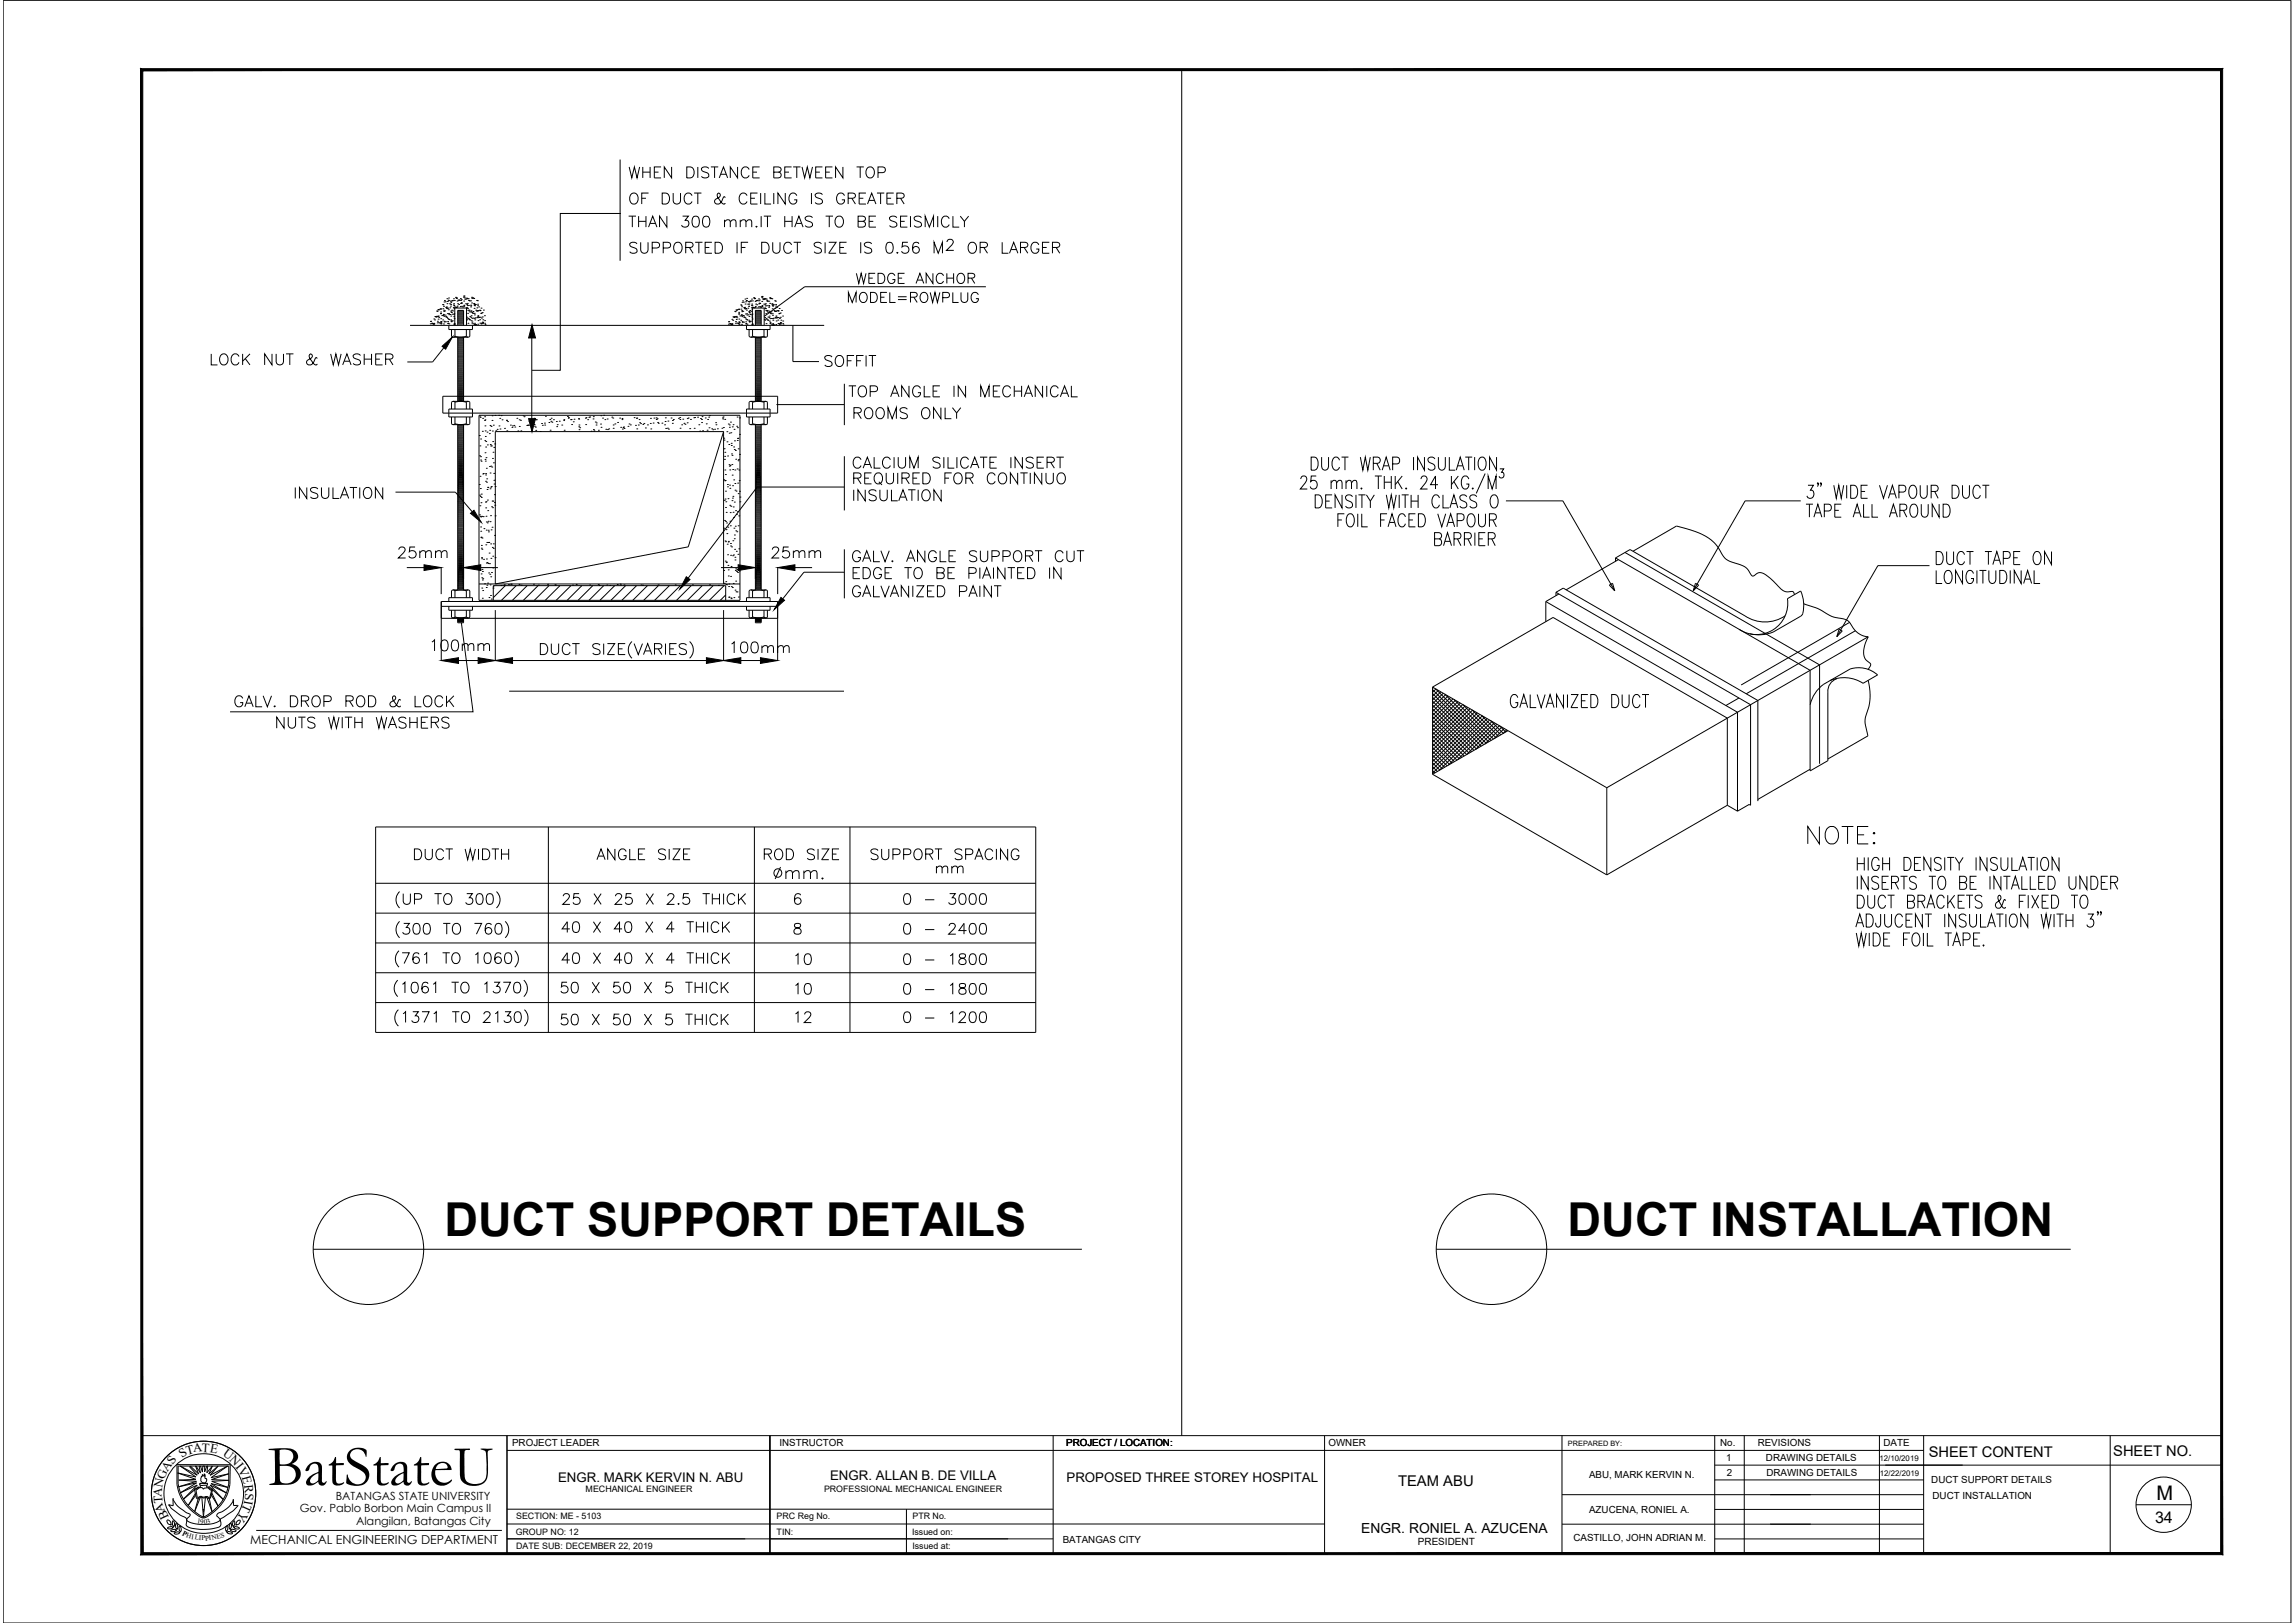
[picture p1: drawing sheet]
<svg xmlns="http://www.w3.org/2000/svg" width="420mm" height="297mm" viewBox="0 0 420 297" stroke-linecap="round" stroke-linejoin="round" font-family="sans-serif">
<defs><g id="words">
<text font-size="10.6" x="49" y="271.8">BatStateU</text>
<g font-size="8.6">
<text x="81.4" y="226.3">DUCT SUPPORT DETAILS</text>
<text x="287" y="226.3">DUCT INSTALLATION</text>
</g>
<text font-size="6.6" x="329.8" y="155.6">NOTE:</text>
<g font-size="5.3">
<text x="113.9" y="33.9">WHEN DISTANCE BETWEEN TOP</text>
<text x="113.9" y="47.6">SUPPORTED IF DUCT SIZE IS 0.56 M OR LARGER</text>
<text x="155.6" y="53.3">WEDGE ANCHOR</text>
<text x="37.4" y="68.1">LOCK NUT &amp; WASHER</text>
<text x="155.2" y="78">ROOMS ONLY</text>
<text x="155.2" y="90">REQUIRED FOR CONTINUO</text>
<text x="71.6" y="103.4">25mm</text>
<text x="140.1" y="103.4">25mm</text>
<text x="154.9" y="104.1">GALV. ANGLE SUPPORT CUT</text>
<text x="353.1" y="104.4">DUCT TAPE ON</text>
<text x="78" y="120.3">100mm</text>
<text x="41.6" y="130.5">GALV. DROP ROD &amp; LOCK</text>
<text x="164" y="166.9">0 - 3000</text>
<text x="144.3" y="177.8">10</text>
<text x="164" y="177.8">0 - 1800</text>
<text x="101.6" y="183.1">50 X 50 X 5 THICK</text>
<text x="144.3" y="188.4">12</text>
<text x="164" y="188.4">0 - 1200</text>
</g>
<g font-size="4.9">
<text x="113.9" y="38.5">OF DUCT &amp; CEILING IS GREATER</text>
<text x="113.9" y="42.7">THAN 300 mm.IT HAS TO BE SEISMICLY</text>
<text x="154.2" y="56.4">MODEL=ROWPLUG</text>
<text x="154.2" y="73.7">TOP ANGLE IN MECHANICAL</text>
<text x="154.9" y="86.8">CALCIUM SILICATE INSERT</text>
<text x="155.2" y="92.8">INSULATION</text>
<text x="132.6" y="120.6">100mm</text>
<text x="49.4" y="134.4">NUTS WITH WASHERS</text>
<text x="74.8" y="158.4">DUCT WIDTH</text>
<text x="107.9" y="158.4">ANGLE SIZE</text>
<text x="138.6" y="158.4">ROD SIZE</text>
<text x="158" y="158.4">SUPPORT SPACING</text>
<text x="101.6" y="171.8">40 X 40 X 4 THICK</text>
<text x="164" y="172.2">0 - 2400</text>
<text x="101.6" y="177.4">40 X 40 X 4 THICK</text>
<text x="144.3" y="183.1">10</text>
<text x="164" y="183.1">0 - 1800</text>
<text x="101.6" y="188.7">50 X 50 X 5 THICK</text>
</g>
<text font-size="4.4" x="170" y="161.2">mm</text>
<text font-size="3.7" x="394.8" y="274.6">M</text>
<text font-size="2.9" x="394.5" y="278.7">34</text>
<g font-size="2.7">
<text x="353.1" y="266.7">SHEET CONTENT</text>
<text x="386.9" y="266.4">SHEET NO.</text>
<text x="255.9" y="271.9">TEAM ABU</text>
</g>
<text font-size="2.5" x="249.2" y="280.5">ENGR. RONIEL A. AZUCENA</text>
<g font-size="2.4">
<text x="102.2" y="271.2">ENGR. MARK KERVIN N. ABU</text>
<text x="152" y="270.9">ENGR. ALLAN B. DE VILLA</text>
<text x="195.3" y="271.3">PROPOSED THREE STOREY HOSPITAL</text>
</g>
<g font-size="2.3">
<text x="30.6" y="269.4" transform="rotate(-56 30.6 269.4)">AS</text>
<text x="33.3" y="266.8" transform="rotate(-33 33.3 266.8)">S</text>
<text x="34.3" y="266.2" transform="rotate(-15 34.3 266.2)">T</text>
<text x="35.4" y="265.8" transform="rotate(-6 35.4 265.8)">A</text>
<text x="36.9" y="265.7" transform="rotate(3 36.9 265.7)">T</text>
<text x="38.4" y="265.8" transform="rotate(11 38.4 265.8)">E</text>
<text x="40.7" y="266.4" transform="rotate(36 40.7 266.4)">U</text>
<text x="41.9" y="267.3" transform="rotate(46 41.9 267.3)">N</text>
<text x="43.1" y="268.5" transform="rotate(51 43.1 268.5)">I</text>
<text x="43.5" y="269" transform="rotate(62 43.5 269)">V</text>
<text x="29.6" y="274" transform="rotate(-85 29.6 274)">A</text>
<text x="29.7" y="272.3" transform="rotate(-78 29.7 272.3)">N</text>
<text x="29.8" y="275.1" transform="rotate(-94 29.8 275.1)">T</text>
<text x="30.1" y="270.9" transform="rotate(-66 30.1 270.9)">G</text>
<text x="44.3" y="270.3" transform="rotate(75 44.3 270.3)">E</text>
<text x="44.7" y="275.2" transform="rotate(114 44.7 275.2)">T</text>
<text x="44.7" y="271.7" transform="rotate(84 44.7 271.7)">R</text>
<text x="44.8" y="274.5" transform="rotate(100 44.8 274.5)">I</text>
<text x="44.9" y="273.2" transform="rotate(94 44.9 273.2)">S</text>
<text x="30.3" y="276.5" transform="rotate(-110 30.3 276.5)">A</text>
<text x="31" y="277.7" transform="rotate(-115 31 277.7)">B</text>
<text x="44.1" y="276.5" transform="rotate(122 44.1 276.5)">Y</text>
<text x="45.8" y="282.6">MECHANICAL ENGINEERING DEPARTMENT</text>
</g>
<g font-size="2.1">
<text x="61.5" y="274.5">BATANGAS STATE UNIVERSITY</text>
<text x="54.9" y="276.8">Gov. Pablo Borbon Main Campus II</text>
<text x="65.2" y="279.1">Alangilan, Batangas City</text>
</g>
<g font-size="1.8">
<text x="93.8" y="264.6">PROJECT LEADER</text>
<text x="142.7" y="264.7">INSTRUCTOR</text>
<text x="195.2" y="264.7">PROJECT / LOCATION:</text>
<text x="243.2" y="264.7">OWNER</text>
<text x="314.9" y="264.7">No.</text>
<text x="316" y="267.3">1</text>
<text x="321.8" y="264.7">REVISIONS</text>
<text x="323.3" y="267.4">DRAWING DETAILS</text>
<text x="344.8" y="264.7">DATE</text>
<text x="290.9" y="270.5">ABU, MARK KERVIN N.</text>
<text x="316.1" y="270.1">2</text>
<text x="323.4" y="270.2">DRAWING DETAILS</text>
<text x="353.6" y="271.4">DUCT SUPPORT DETAILS</text>
<text x="353.8" y="274.3">DUCT INSTALLATION</text>
<text x="290.9" y="276.8">AZUCENA, RONIEL A.</text>
<text x="194.6" y="282.4">BATANGAS CITY</text>
<text x="259.6" y="282.8">PRESIDENT</text>
<text x="288.1" y="282.1">CASTILLO, JOHN ADRIAN M.</text>
</g>
<g font-size="1.6">
<text x="107.2" y="273">MECHANICAL ENGINEER</text>
<text x="150.9" y="273">PROFESSIONAL MECHANICAL ENGINEER</text>
<text x="94.4" y="280.8">GROUP NO: 12</text>
<text x="94.5" y="278">SECTION: ME - 5103</text>
<text x="142.2" y="278.1">PRC Reg No.</text>
<text x="142.2" y="280.9">TIN:</text>
<text x="167" y="280.8">Issued on:</text>
<text x="167" y="278">PTR No.</text>
<text x="94.5" y="283.6">DATE SUB: DECEMBER 22, 2019</text>
<text x="167" y="283.6">Issued at:</text>
</g>
<g font-size="1.4">
<text x="344.1" y="267.3">12/10/2019</text>
<text x="344.2" y="270.1">12/22/2019</text>
</g>
<g font-size="1.3">
<text x="287.1" y="264.6">PREPARED BY:</text>
<text x="33.3" y="280.9" transform="rotate(27 33.3 280.9)">P</text>
<text x="34" y="281.3" transform="rotate(17 34 281.3)">H</text>
<text x="35" y="281.6" transform="rotate(8 35 281.6)">I</text>
<text x="35.6" y="281.7" transform="rotate(10 35.6 281.7)">L</text>
<text x="36.1" y="278.7" transform="rotate(9 36.1 278.7)">1</text>
<text x="36.4" y="281.9" transform="rotate(3 36.4 281.9)">I</text>
<text x="36.7" y="278.8">90</text>
<text x="36.9" y="281.9">P</text>
<text x="37.6" y="281.9" transform="rotate(-8 37.6 281.9)">PI</text>
<text x="38" y="278.8" transform="rotate(-14 38 278.8)">3</text>
<text x="38.8" y="281.9" transform="rotate(-13 38.8 281.9)">N</text>
<text x="39.8" y="281.6" transform="rotate(-14 39.8 281.6)">E</text>
<text x="40.5" y="281.4" transform="rotate(-15 40.5 281.4)">S</text>
</g>
</g></defs>
<!-- layer: .1 -->
<path d="M.6 .1h418.8" fill="none" stroke="#000" stroke-width=".18"/>
<!-- layer: 0 -->
<g fill="none" stroke="#000" stroke-width=".18">
<path d="M216.3 12.7v250M78.8 59.3h.1M78.8 58.8h.1M79 59.2h.1M79 59.1h.1M79.2 59.3h.1M79.3 59.3h.1M79.4 59.3h.1M79.4 59.2h.1M79.4 58.4h.1M79.6 58.6h.1M79.6 57.9h.1"/>
<path d="M79.7 58h.1M79.8 58h.1M79.9 57.9h.1M79.9 56.9h.1M80 57h.1M80 59.1h.1M80.1 57.9h.1M80.1 58.8h.1M80.1 58h.1M80.2 56.6h.1M80.2 58.4h.1M80.2 57.8h.1"/>
<path d="M80.3 56.7h.1M80.3 59.1h.1M80.3 58.1h.1M80.4 56.6h.1M80.5 59.1h.1M80.6 56.5h.1M80.7 57.4h.1M80.7 59h.1M80.7 57.1h.1M80.7 58.8h.1M80.7 58.3h.1M80.7 56.6h.1"/>
<path d="M80.7 59.3h.1M80.7 59.2h.1M80.8 58.9h.1M80.9 57.8h.1M81 55.7h.1M81 58.6h.1M81.1 56.5h.1M81.1 55.8h.1M81.1 57.7h.1M81.1 57.5h.1M81.2 59.3h.1M81.2 56.1h.1"/>
<path d="M81.2 56.8h.1M81.2 57.6h.1M81.2 57h.1M81.3 57.9h.1M81.3 55.3h.1M81.3 58.8h.1M81.3 58.9h.1M81.4 55h.1M81.4 56.9h.1M81.5 57.7h.1M81.5 55.2h.1M81.6 58.9h.1"/>
<path d="M81.6 56.2h.1M81.6 58h.1M81.7 56.3h.1M81.7 56.4h.1M81.7 56.2h.1M81.8 58.1h.1M81.8 54.7h.1M81.8 55.6h.1M81.9 56.5h.1M81.9 57.4h.1M81.9 55.2h.1M81.9 58.3h.1"/>
<path d="M81.9 58.8h.1M82 59.2h.1M82 56.4h.1M82 59.1h.1M82 54.9h.1M82.1 56.7h.1M82.1 58.4h.1M82.1 54.5h.1M82.1 57.4h.1M82.1 55h.1M82.1 57.6h.1M82.2 59.3h.1"/>
<path d="M82.2 58.5h.1M82.3 55.6h.1M82.3 56.3h.1M82.4 57.6h.1M82.4 55.1h.1M82.5 56h.1M82.5 55.7h.1M82.5 56.9h.1M82.5 58.5h.1M82.5 57.8h.1M82.5 55.4h.1M82.5 55.1h.1"/>
<path d="M82.5 57.1h.1M82.6 58.8h.1M82.6 58.9h.1M82.6 57.2h.1M82.7 56.8h.1M82.8 57.5h.1M82.8 55.1h.1M82.8 58.7h.1M82.8 55h.1M82.9 56.9h.1M83 56.3h.1M83 55.8h.1"/>
<path d="M83 54.7h.1M83 55.6h.1M83 57.6h.1M83.1 58h.1M83.1 56.5h.1M83.1 59.3h.1M83.1 55.9h.1M83.1 57.4h.1M83.1 58.3h.1M83.2 59.4h.1M83.2 59.2h.1M83.2 55h.1"/>
<path d="M83.2 56.2h.1M83.4 54.4h.1M83.5 54.5h.1M83.5 56.3h.1M83.5 54.6h.1M83.6 54.5h.1M83.6 56.2h.1M83.7 55.1h.1M83.7 56h.1M83.8 55.6h.1M83.8 54.9h.1M84 55h.1"/>
<path d="M84 55.7h.1M84.1 54.9h.1M84.3 56.1h.1M84.3 54.6h.1M84.3 55h.1M84.3 55.5h.1M84.4 55.4h.1M84.4 54.8h.1M84.5 56.1h.1M84.5 55.5h.1M84.7 56.2h.1M84.9 54.2h.1"/>
<path d="M84.9 54.4h.1M84.9 56h.1M84.9 55.1h.1M84.9 55.9h.1M85 54.2h.1M85.1 54.5h.1M85.1 54.8h.1M85.2 55.6h.1M85.3 54.7h.1M85.4 58.4h.1M85.4 54.6h.1M85.4 56.3h.1"/>
<path d="M85.4 55.7h.1M85.4 58.1h.1M85.4 58.5h.1M85.5 56.4h.1M85.5 54.6h.1M85.5 55.9h.1M85.6 55.5h.1M85.6 56.4h.1M85.6 57.3h.1M85.6 56.8h.1M85.6 58.3h.1M85.7 59.2h.1"/>
<path d="M85.7 54.7h.1M85.8 58.3h.1M85.8 55.9h.1M85.8 55h.1M85.8 56.9h.1M85.9 56.8h.1M85.9 58.5h.1M85.9 55.1h.1M86 57.1h.1M86 58.6h.1M86 58h.1M86.2 55.1h.1"/>
<path d="M86.2 55.8h.1M86.2 56.2h.1M86.2 56h.1M86.2 57.1h.1M86.2 58.1h.1M86.2 56.9h.1M86.3 57.8h.1M86.3 58.7h.1M86.3 54.4h.1M86.3 55.5h.1M86.4 54.6h.1M86.4 57.2h.1"/>
<path d="M86.4 59.1h.1M86.4 58.3h.1M86.4 58.9h.1M86.4 57.3h.1M86.5 54.5h.1M86.5 57.4h.1M86.6 59.3h.1M86.6 57h.1M86.6 54.6h.1M86.6 58.2h.1M86.7 55.6h.1M86.7 54.6h.1"/>
<path d="M86.8 55.5h.1M86.8 56.4h.1M86.8 55.8h.1M86.8 55.9h.1M86.8 57.3h.1M86.8 59.4h.1M86.8 58.3h.1M86.9 57.6h.1M86.9 59.2h.1M86.9 59.4h.1M86.9 56h.1M86.9 55.7h.1"/>
<path d="M86.9 58.5h.1M87 59.5h.1M87 58.2h.1M87 55.7h.1M87.1 59.4h.1M87.1 56.8h.1M87.2 56.9h.1M87.2 55h.1M87.3 56.9h.1M87.3 56.3h.1M87.3 58.1h.1M87.4 55h.1"/>
<path d="M87.4 58.2h.1M87.4 56h.1M87.4 55.7h.1M87.5 56.9h.1M87.5 59.3h.1M87.5 58h.1M87.5 57.8h.1M87.5 58.7h.1M87.6 56.2h.1M87.7 58.1h.1M87.8 56.8h.1M87.8 58.5h.1"/>
<path d="M87.9 59.1h.1M87.9 56.8h.1M87.9 58.1h.1M88 57.4h.1M88.1 59.3h.1M88.1 56.4h.1M88.1 57.3h.1M88.1 58.2h.1M88.2 59.1h.1M88.3 57.2h.1M88.3 58h.1M88.3 59h.1"/>
<path d="M88.3 59.2h.1M88.4 59h.1M88.4 58.5h.1M88.5 56.8h.1M88.7 57.8h.1M88.7 58.7h.1M88.7 59.2h.1M88.8 59.4h.1M133.3 59.3h.1M133.4 58.9h.1M133.6 59.3h.1M133.6 59.2h.1"/>
<path d="M133.8 59.3h.1M133.9 59.4h.1M134 59.2h.1M134 58.4h.1M134 59.3h.1M134.1 58.6h.1M134.2 58h.1M134.3 58h.1M134.4 58.1h.1M134.4 58h.1M134.5 57h.1M134.6 57h.1"/>
<path d="M134.6 59.2h.1M134.6 58h.1M134.7 58.9h.1M134.7 58h.1M134.7 56.7h.1M134.8 58.5h.1M134.8 57.9h.1M134.8 56.8h.1M134.9 59.1h.1M134.9 58.2h.1M135 56.7h.1M135.1 59.2h.1"/>
<path d="M135.2 56.6h.1M135.2 57.4h.1M135.2 57.2h.1M135.2 57.5h.1M135.2 59.1h.1M135.3 58.9h.1M135.3 58.4h.1M135.3 56.6h.1M135.3 59.3h.1M135.3 59h.1M135.4 57.8h.1M135.6 55.8h.1"/>
<path d="M135.6 58.6h.1M135.6 56.6h.1M135.7 55.9h.1M135.7 57.8h.1M135.7 57.6h.1M135.8 59.4h.1M135.8 56.1h.1M135.8 56.9h.1M135.8 57.7h.1M135.8 57h.1M135.8 58h.1M135.8 55.3h.1"/>
<path d="M135.9 58.9h.1M135.9 59h.1M135.9 55.1h.1M136 57h.1M136.1 57.7h.1M136.1 55.3h.1M136.1 59h.1M136.2 56.3h.1M136.2 58h.1M136.2 58.1h.1M136.2 56.4h.1M136.3 56.5h.1"/>
<path d="M136.3 56.2h.1M136.4 58.2h.1M136.4 54.7h.1M136.4 55.6h.1M136.4 56.6h.1M136.5 57.5h.1M136.5 55.2h.1M136.5 58.4h.1M136.5 58.9h.1M136.5 59.3h.1M136.5 56.5h.1M136.5 59.2h.1"/>
<path d="M136.6 55h.1M136.7 56.8h.1M136.7 58.5h.1M136.7 54.6h.1M136.7 55.1h.1M136.7 57.4h.1M136.7 57.7h.1M136.7 59.3h.1M136.8 58.6h.1M136.9 55.7h.1M136.9 56.4h.1M137 57.6h.1"/>
<path d="M137 55.2h.1M137 56.1h.1M137.1 55.8h.1M137.1 57h.1M137.1 58.6h.1M137.1 55.5h.1M137.1 57.9h.1M137.1 55.2h.1M137.1 57.2h.1M137.1 58.8h.1M137.2 58.8h.1M137.2 58.9h.1"/>
<path d="M137.2 57.3h.1M137.3 56.8h.1M137.4 57.6h.1M137.4 55.1h.1M137.4 58.8h.1M137.5 57h.1M137.6 56.3h.1M137.6 55.9h.1M137.6 54.7h.1M137.6 55.7h.1M137.6 57.6h.1M137.6 58h.1"/>
<path d="M137.6 59.4h.1M137.6 56.6h.1M137.7 56h.1M137.7 57.5h.1M137.7 58.4h.1M137.7 59.5h.1M137.7 59.3h.1M137.8 55.1h.1M137.8 56.2h.1M137.8 56.3h.1M138 54.5h.1M138 54.6h.1"/>
<path d="M138.1 56.3h.1M138.1 54.7h.1M138.2 54.6h.1M138.2 56.2h.1M138.3 55.2h.1M138.3 56.1h.1M138.3 55.7h.1M138.4 55h.1M138.5 55h.1M138.5 55.8h.1M138.6 55h.1M138.8 56.2h.1"/>
<path d="M138.9 54.7h.1M138.9 55.1h.1M138.9 55.6h.1M139 55.5h.1M139 54.9h.1M139.1 56.1h.1M139.1 55.5h.1M139.3 56.2h.1M139.4 54.3h.1M139.4 54.5h.1M139.5 55.2h.1M139.5 56.1h.1"/>
<path d="M139.5 55.9h.1M139.5 54.3h.1M139.6 54.6h.1M139.7 54.8h.1M139.8 55.7h.1M139.9 54.8h.1M139.9 58.5h.1M139.9 54.6h.1M140 56.4h.1M140 58.1h.1M140 58.6h.1M140 55.8h.1"/>
<path d="M140.1 54.7h.1M140.1 56h.1M140.1 55.6h.1M140.2 56.5h.1M140.2 57.4h.1M140.2 56.8h.1M140.2 58.3h.1M140.2 59.2h.1M140.3 54.7h.1M140.3 58.4h.1M140.3 55.1h.1M140.3 56h.1"/>
<path d="M140.4 57h.1M140.4 55.1h.1M140.5 56.8h.1M140.5 58.5h.1M140.5 55.1h.1M140.5 57.2h.1M140.6 58.6h.1M140.6 58h.1M140.7 56.2h.1M140.7 55.9h.1M140.7 55.1h.1M140.8 56h.1"/>
<path d="M140.8 58.1h.1M140.8 57.1h.1M140.8 56.9h.1M140.8 57.9h.1M140.9 58.8h.1M140.9 54.5h.1M140.9 55.5h.1M140.9 57.2h.1M140.9 54.7h.1M141 59.2h.1M141 58.3h.1M141 59h.1"/>
<path d="M141 57.3h.1M141.1 54.6h.1M141.1 57.4h.1M141.2 59.3h.1M141.2 57.1h.1M141.2 54.6h.1M141.2 58.3h.1M141.3 55.7h.1M141.3 54.7h.1M141.3 55.6h.1M141.4 56.5h.1M141.4 55.8h.1"/>
<path d="M141.4 56h.1M141.4 57.4h.1M141.4 59.5h.1M141.4 57.7h.1M141.4 58.3h.1M141.4 59.4h.1M141.5 59.2h.1M141.5 56h.1M141.5 55.8h.1M141.5 58.6h.1M141.5 59.5h.1M141.6 58.2h.1"/>
<path d="M141.6 55.8h.1M141.6 59.5h.1M141.7 56.8h.1M141.8 57h.1M141.8 55.1h.1M141.9 57h.1M141.9 56.4h.1M141.9 58.1h.1M142 55.1h.1M142 58.2h.1M142 56h.1M142 55.7h.1"/>
<path d="M142 59.4h.1M142 56.9h.1M142 58h.1M142 57h.1M142.1 57.8h.1M142.1 58.7h.1M142.2 56.2h.1M142.2 58.2h.1M142.3 58.1h.1M142.3 56.8h.1M142.4 58.6h.1M142.4 59.2h.1"/>
<path d="M142.4 56.9h.1M142.5 58.1h.1M142.6 57.4h.1M142.6 59.3h.1M142.6 56.5h.1M142.7 57.4h.1M142.7 59.3h.1M142.7 58.3h.1M142.7 59.2h.1M142.8 57.3h.1M142.9 58.1h.1M142.9 59h.1"/>
<path d="M142.9 59.3h.1M142.9 59.1h.1M143 58.6h.1M143.1 56.8h.1M143.3 57.8h.1M143.3 59.2h.1M143.3 58.8h.1M143.4 59.5h.1M87.7 79.7h.1M87.8 76.1h.1M87.9 76.4h.1M88.3 78.9h.1"/>
<path d="M88.4 76.6h.1M88.7 76.9h.1M88.7 76.3h.1M88.8 77.9h.1M88.8 76.8h.1M88.8 78.9h.1M88.8 79.9h.1M89.2 79.1h.1M89.6 79.4h.1M89.7 78.8h.1M89.7 77.9h.1M89.9 78h.1"/>
<path d="M90.1 76.9h.1M90.1 76.1h.1M90.1 78.9h.1M90.3 77.8h.1M90.6 76h.1M90.8 78.8h.1M91 78.6h.1M91.3 76h.1M91.4 78h.1M91.5 76.6h.1M91.5 78.5h.1M91.7 76.1h.1"/>
<path d="M91.9 76.8h.1M92.4 78.4h.1M92.7 76.9h.1M92.7 77h.1M92.8 78.9h.1M92.9 77.2h.1M93.4 77.8h.1M93.7 78.2h.1M93.8 78h.1M94.1 77.9h.1M94.2 78.2h.1M94.6 76.6h.1"/>
<path d="M94.8 78.9h.1M95 76.8h.1M95.1 78h.1M95.3 76.9h.1M95.4 78.9h.1M95.8 76.1h.1M95.9 76.3h.1M96.4 77.9h.1M96.6 77.8h.1M96.7 77.8h.1M96.8 77.1h.1M97 77.8h.1"/>
<path d="M97.8 76.6h.1M97.8 77.7h.1M97.8 78h.1M98 76.8h.1M98 78.2h.1M98.1 78.8h.1M98.2 76.8h.1M98.9 79h.1M99.1 77.5h.1M99.3 77.8h.1M99.7 77.4h.1M99.7 77.8h.1"/>
<path d="M99.9 76.2h.1M100.5 77.3h.1M100.6 76.8h.1M100.7 78.7h.1M100.9 77.1h.1M100.9 76.5h.1M101 77.3h.1M101.3 76.8h.1M101.9 77.1h.1M101.9 78.1h.1M102 77.7h.1M102.4 77.1h.1"/>
<path d="M102.8 77.8h.1M103.2 77h.1M103.2 76.8h.1M103.3 78.7h.1M103.9 76.2h.1M104 76.5h.1M104.1 76.4h.1M104.5 76.8h.1M104.6 76.8h.1M104.6 77.7h.1M104.9 77.2h.1M105.1 76.7h.1"/>
<path d="M105.9 76.6h.1M105.9 76.7h.1M105.9 78.1h.1M106 77.8h.1M106 78.6h.1M106.1 78.3h.1M107.2 76.5h.1M107.2 77.7h.1M107.3 76.4h.1M107.6 76.8h.1M107.8 76.4h.1M108 76.3h.1"/>
<path d="M108.2 78.9h.1M108.6 76.7h.1M108.6 76.3h.1M108.6 78.6h.1M108.7 78.9h.1M109 77.2h.1M109.1 77.8h.1M109.2 77.4h.1M109.5 78.7h.1M109.9 77.6h.1M110 76.1h.1M110 78.2h.1"/>
<path d="M110.3 76.5h.1M110.5 76h.1M110.7 76.8h.1M110.9 78.6h.1M111.2 76.7h.1M111.2 78.6h.1M111.4 78.5h.1M112 76.3h.1M112.2 76.5h.1M112.3 78.4h.1M112.3 77.8h.1M112.6 77.6h.1"/>
<path d="M113.1 77.3h.1M113.4 76.5h.1M113.6 78.2h.1M113.9 76.8h.1M113.9 76.6h.1M113.9 78.5h.1M114.1 78.2h.1M114.2 78.1h.1M114.2 78.4h.1M115 78h.1M115.2 77.6h.1M115.4 77.8h.1"/>
<path d="M116.1 76.4h.1M116.3 77.8h.1M116.5 76.6h.1M116.6 78.5h.1M116.6 76.5h.1M116.9 77.8h.1M117 76.8h.1M117.1 77.4h.1M117.3 77.5h.1M117.7 77.7h.1M117.9 77.5h.1M118.2 78.3h.1"/>
<path d="M118.5 77.8h.1M119.1 77.5h.1M119.1 76.6h.1M119.1 78.5h.1M119.6 77.4h.1M119.7 76.5h.1M120.1 76.5h.1M120.1 76.8h.1M120.3 76.6h.1M120.4 77.3h.1M120.5 77.5h.1M121.2 77.4h.1"/>
<path d="M121.7 77.8h.1M121.8 77.1h.1M121.8 76.5h.1M121.9 78.4h.1M122.2 78.4h.1M122.3 77.1h.1M122.4 78.5h.1M122.9 76.5h.1M123.1 77.5h.1M123.1 77h.1M123.3 76.8h.1M124.2 76.6h.1"/>
<path d="M124.4 76.4h.1M124.5 76.8h.1M124.5 78.4h.1M124.8 77.8h.1M125 76.7h.1M125.2 77.5h.1M125.4 77.6h.1M125.8 77.4h.1M125.8 76.6h.1M126 76.5h.1M126.3 78.5h.1M126.4 76.8h.1"/>
<path d="M127 76.5h.1M127.1 78.4h.1M127.2 76.4h.1M127.7 76.4h.1M127.9 77.7h.1M128.1 78.9h.1M128.2 76.6h.1M128.4 76.8h.1M128.4 77.3h.1M128.5 76.2h.1M128.6 78.8h.1M129.1 76.5h.1"/>
<path d="M129.3 77.6h.1M129.5 78.7h.1M129.6 76.8h.1M129.7 76.3h.1M129.8 78.3h.1M129.9 76.1h.1M130.3 78.5h.1M130.5 78.7h.1M130.8 78.6h.1M131 77.4h.1M131.1 77.7h.1M131.3 78.5h.1"/>
<path d="M132.2 78.4h.1M132.3 76.5h.1M132.3 76.7h.1M132.4 76.3h.1M132.4 78.2h.1M132.7 76.8h.1M133.1 79h.1M133.3 77.6h.1M133.5 79.3h.1M133.5 77.8h.1M133.5 78.2h.1M133.7 77.3h.1"/>
<path d="M133.8 79.2h.1M134.1 78.1h.1M134.2 77.7h.1M134.4 78.6h.1M134.9 78h.1M134.9 76.3h.1M135 78.3h.1M135.4 76.5h.1M135.4 79.5h.1M87.7 88.7h.1M87.8 94.2h.1M87.8 83.4h.1"/>
<path d="M87.8 90.6h.1M87.9 92.6h.1M87.9 81.6h.1M87.9 87.2h.1M87.9 94.5h.1M87.9 90.9h.1M87.9 89.4h.1M88 83.6h.1M88 84.2h.1M88 96.4h.1M88 80.3h.1M88 97.2h.1"/>
<path d="M88 94.6h.1M88.1 98.4h.1M88.1 92h.1M88.1 98.3h.1M88.1 84.4h.1M88.1 90.4h.1M88.1 91h.1M88.1 99.8h.1M88.2 94.5h.1M88.2 98.5h.1M88.4 86.7h.1M88.5 94.6h.1"/>
<path d="M88.5 86.7h.1M88.6 96.7h.1M88.8 80.6h.1M88.8 84.1h.1M88.8 82.9h.1M88.8 84.4h.1M88.9 91.9h.1M88.9 88.1h.1M88.9 86.7h.1M88.9 86.9h.1M88.9 81.8h.1M88.9 92.9h.1"/>
<path d="M88.9 80.8h.1M88.9 99.7h.1M89 94.5h.1M89 83.8h.1M89 91.8h.1M89 97h.1M89 95.5h.1M89 85.7h.1M89.1 88.3h.1M89.1 87.6h.1M89.1 99.3h.1M89.2 89.6h.1"/>
<path d="M89.2 95.7h.1M89.2 91.5h.1M89.2 81.4h.1M89.3 89.2h.1M89.3 93.5h.1M89.4 95.4h.1M89.4 97h.1M89.4 99.3h.1M89.4 97.3h.1M89.5 99.3h.1M89.6 85.4h.1M89.7 89.5h.1"/>
<path d="M89.7 95.5h.1M89.7 86.6h.1M89.8 81.4h.1M89.8 94.4h.1M89.8 81.6h.1M89.8 89.2h.1M89.8 99.5h.1M89.9 85.3h.1M89.9 97h.1M89.9 89.1h.1M90 81.6h.1M90 92.7h.1"/>
<path d="M90 85.5h.1M90.1 96.5h.1M90.1 91.7h.1M90.2 83.9h.1M90.2 92.9h.1M90.2 80.8h.1M90.2 91.7h.1M90.3 82.8h.1M90.3 99.5h.1M90.3 84.7h.1M90.4 86.6h.1M90.4 81.9h.1"/>
<path d="M90.4 87.9h.1M90.5 88.6h.1M90.5 90.5h.1M90.5 92h.1M90.5 98h.1M90.6 81.2h.1M90.6 92.5h.1M90.6 94.4h.1M90.6 89.1h.1M132.5 96.7h.1M132.5 87.8h.1M132.5 80.2h.1"/>
<path d="M132.6 80.5h.1M132.6 82.1h.1M132.6 91.6h.1M132.6 84.1h.1M132.6 95.3h.1M132.7 83.5h.1M132.7 88h.1M132.7 86h.1M132.7 82.8h.1M132.7 99h.1M132.7 91.3h.1M132.8 88h.1"/>
<path d="M132.8 86.9h.1M132.8 92.9h.1M132.8 89.9h.1M132.8 95.4h.1M132.8 99.1h.1M132.9 91.8h.1M132.9 96.9h.1M132.9 93.8h.1M133 95.7h.1M133.1 97.7h.1M133.1 80.9h.1M133.1 99.6h.1"/>
<path d="M133.2 88.7h.1M133.2 89.1h.1M133.2 83.5h.1M133.2 96.5h.1M133.3 91.3h.1M133.3 99.2h.1M133.3 99.1h.1M133.4 81.4h.1M133.5 85h.1M133.5 85.3h.1M133.6 88.8h.1M133.6 92.5h.1"/>
<path d="M133.6 86h.1M133.6 89.4h.1M133.6 95.4h.1M133.7 85.2h.1M133.7 93.8h.1M133.7 96.2h.1M133.7 99.5h.1M133.7 99.9h.1M133.8 92.7h.1M133.9 81.1h.1M133.9 81.5h.1M133.9 83.1h.1"/>
<path d="M134 85h.1M134 91.6h.1M134 83.3h.1M134 87h.1M134.1 91.2h.1M134.1 88.9h.1M134.1 85.9h.1M134.2 99h.1M134.2 90.8h.1M134.2 93.8h.1M134.2 92.8h.1M134.3 94.7h.1"/>
<path d="M134.3 81.8h.1M134.3 87.8h.1M134.4 96.7h.1M134.4 91.9h.1M134.4 82.3h.1M134.4 98.6h.1M134.5 97.9h.1M134.5 80.7h.1M134.5 86h.1M134.5 88.5h.1M134.6 89.7h.1M134.6 96.3h.1"/>
<path d="M134.6 82.4h.1M134.7 93.5h.1M134.7 84h.1M134.7 97.2h.1M134.8 89.9h.1M134.8 94.1h.1M134.9 97.3h.1M134.9 85.8h.1M135 80.6h.1M135 80.3h.1M135 93.6h.1M135.1 88.4h.1"/>
<path d="M135.1 80.2h.1M135.1 84.3h.1M135.1 96.2h.1M135.1 90.3h.1M135.1 82.1h.1M135.2 84.1h.1M135.2 94.4h.1M135.3 86h.1M135.3 88h.1M135.4 83.2h.1M135.4 89.9h.1M135.5 91.8h.1"/>
<path d="M135.5 91h.1M238.1 87.7l.2-.5 .6-.1a.74 .74 0 0 1 .1 1.3l-.9 1.1h1.2M240 83.7h.7a1.41 1.41 0 0 1 0 2.3h-.7zM240.8 90.6h.6a1.4 1.4 0 0 1 0 2.4h-.6zM241 87.1h-.9l-.1 1a.77 .77 0 0 1 1.2 .4 .77 .77 0 0 1-.9 1l-.2-.1-.2-.4M242 83.7v1.7a.64 .64 0 0 0 .6 .7 .64 .64 0 0 0 .6-.7v-1.7M242.7 91.7h.7M243.7 88.4l.4-.5 .5 .1 .1 1.5M243.7 87.9v1.6M243.9 90.6h-1.2v2.4h1.2M244.7 88.4l.5-.5 .4 .1 .1 1.5M244.9 95.2h.8"/>
<path d="M245.2 84.2a.64 .64 0 0 0-.6-.6 .64 .64 0 0 0-.6 .6 1.51 1.51 0 0 0 .4 1.8 .68 .68 0 0 0 .8-.5M245.6 83.7h1.3M245.7 90.6v2.4l-1.3-2.4v2.4M246.1 94h-1.2v2.4M246.2 83.7v2.3M246.4 88.4l.5-.5 .4 .1 .1 1.5M246.4 87.9v1.6M246.8 94.1l.2-.1a1.06 1.06 0 0 1 .9 1.5l-.1 .3a.64 .64 0 0 1-.6 .6 .64 .64 0 0 1-.6-.6 1.71 1.71 0 0 1 .2-1.7zM247.4 88.4l.5-.5 .4 .1 .1 1.5M247.6 90.9a.64 .64 0 0 0-.8-.3 .64 .64 0 0 0-.4 .8l.8 .4a.6 .6 0 0 1 .4 .6 .6 .6 0 0 1-.4 .6h-.4l-.5-.4M248.2 90.6v2.4M248.6 94v2.4"/>
<path d="M248.7 90.6h1.3M249 83.7l.5 2.3 .5-2.3 .4 2.3 .5-2.3M249.2 89.3v.2v-.1zM249.3 94v2.4h1.1M249.3 90.6v2.4M250.2 90.6l.7 1.1v1.3M251.4 84.8h.8a.58 .58 0 0 0 .5-.6 .58 .58 0 0 0-.5-.5h-.8v2.3M251.6 90.6l-.7 1.1M251.7 87.1h1.3M252.1 84.8l.6 1.2M252.3 87.1v2.4M252.8 95.2h.7"/>
<path d="M253 86l.8-2.3 .7 2.3M253.3 85.3h.9M253.4 87.1v2.4M253.4 88.3h1.3M253.8 90.6l.5 2.4 .4-2.4 .5 2.4 .4-2.4M253.9 94h-1.1v2.4M254.1 96.4l.7-2.4 .8 2.4M254.4 95.6h.9M254.7 87.1v2.4M255 84.9h.8a.65 .65 0 0 0 .5-.6 .65 .65 0 0 0-.5-.6h-.8v2.3M255.4 87.1v2.4M255.9 88.1l.8 1.4"/>
<path d="M256.2 90.6v2.4M256.6 90.6h1.3M256.7 87.1l-1.3 1.6M257.2 90.6v2.4M257.3 94.6a.64 .64 0 0 0-.6-.6 .64 .64 0 0 0-.7 .6 1.51 1.51 0 0 0 .5 1.8 .68 .68 0 0 0 .8-.6M257.4 89.3l.1 .1-.1 .1zM257.9 95.2h.8M258.3 91.7h1.3M258.3 90.6v2.4M258.8 83.7v2.3M259.1 94h-1.2v2.4h1.2M259.6 90.6v2.4"/>
<path d="M259.7 94h.6a1.41 1.41 0 0 1 0 2.4h-.6zM260.2 87.7l.1-.5 .6-.1a.74 .74 0 0 1 .1 1.3l-.9 1.1h1.2M260.8 83.7v2.3l-1.3-2.3v2.3M262.6 98.6h.9a.58 .58 0 0 0 .4-.5 .58 .58 0 0 0-.4-.6h-.9v2.4h.9a.65 .65 0 0 0 .4-.7 .65 .65 0 0 0-.4-.6M262.7 84a.68 .68 0 0 0-.7-.4 .68 .68 0 0 0-.6 .6l.2 .4 .7 .3a.6 .6 0 0 1 .4 .6 .6 .6 0 0 1-.5 .5h-.3l-.5-.3M263.2 94l.7 2.4 .8-2.4M263.3 88.7h-1.4l.9-1.6v2.4M263.3 83.7v1.7a.64 .64 0 0 0 .7 .7 .64 .64 0 0 0 .6-.7v-1.7M263.5 91.1a.64 .64 0 0 0-.6-.6 .64 .64 0 0 0-.6 .6 1.51 1.51 0 0 0 .4 1.9 .67 .67 0 0 0 .8-.6M264.2 90.6v2.4h1.1M264.3 99.9l.7-2.4 .7 2.4M264.6 99.1h.9"/>
<path d="M264.9 96.4l.7-2.4 .7 2.4M265.1 95.6h.9M265.3 83.7v2.3h1.1M265.4 93l.8-2.4 .7 2.4M265.7 92.2h.9M265.7 87.1v2.4M266.2 88.1l.8 1.4M266.2 98.6h.8a.58 .58 0 0 0 .5-.5 .58 .58 0 0 0-.5-.6h-.8v2.4M266.6 86l.7-2.3 .8 2.3M266.8 95.3h.8a.65 .65 0 0 0 .5-.6 .65 .65 0 0 0-.5-.7h-.8v2.4M266.8 98.6l.7 1.3M266.9 85.3h.9"/>
<path d="M267 87.1l-1.3 1.6M268.1 98.6h.8a.58 .58 0 0 0 .5-.5 .58 .58 0 0 0-.5-.6h-.8v2.4M268.2 83.7h1.3M268.5 90.9a.64 .64 0 0 0-.8-.3 .64 .64 0 0 0-.4 .8l.9 .4a.6 .6 0 0 1 .3 .6 .6 .6 0 0 1-.4 .6h-.4l-.4-.4M268.7 98.6l.7 1.3M268.9 83.7v2.3M268.9 87.7a.64 .64 0 0 0-.6-.6 .64 .64 0 0 0-.7 .6 1.49 1.49 0 0 0 .5 1.8 .71 .71 0 0 0 .8-.9h-.5M268.9 94.1l.2-.1a1.06 1.06 0 0 1 .9 1.5l-.1 .3a.64 .64 0 0 1-.6 .6 .64 .64 0 0 1-.6-.6 1.71 1.71 0 0 1 .2-1.7zM269.6 89.3l.1 .1-.1 .1zM270 83.7v2.3M270 97.5v2.4M270.4 90.9a.64 .64 0 0 0-.9-.3 .64 .64 0 0 0-.3 .8l.8 .4a.6 .6 0 0 1 .4 .6 .6 .6 0 0 1-.5 .6h-.4l-.4-.4"/>
<path d="M270.7 94v1.7a.64 .64 0 0 0 .6 .7 .64 .64 0 0 0 .6-.7v-1.7M270.7 98.6h.8M271 83.8l.2-.1a1.05 1.05 0 0 1 .9 1.4 .71 .71 0 0 1-.4 .9 .71 .71 0 0 1-.9-.3 1.77 1.77 0 0 1 .2-1.9zM271.9 86.7l-1.6 3.6M271.9 97.5h-1.2v2.4h1.2M272.4 89.5v-2.4l.8 2.4 .7-2.4v2.4M272.5 98.6h.8a.58 .58 0 0 0 .4-.5 .58 .58 0 0 0-.4-.6h-.8v2.4M272.7 95.2h.8a.58 .58 0 0 0 .5-.6 .58 .58 0 0 0-.5-.6h-.8v2.4M273.1 98.6l.6 1.3M273.2 90.7l.2-.1a1.06 1.06 0 0 1 .9 1.5 .72 .72 0 0 1-.4 .8 .72 .72 0 0 1-.9-.3 1.74 1.74 0 0 1 .2-1.9zM273.3 95.2l.6 1.2M274 83.7v2.3l-1.3-2.3v2.3"/>
<path d="M274.6 85.8h.7l-.4 .6a.5 .5 0 0 1 .4 .8 .5 .5 0 0 1-.9 0M275.7 91.7h10.4l9.5 16.4M329.7 91.7h-10.2l-9.5 16.4M330.6 92.3h1.3M331 88.8h1l-.6 .9a.72 .72 0 0 1 .6 1 .72 .72 0 0 1-1.1 .3l-.1-.3M331.3 92.3v2.4M332.1 94.7l.7-2.4 .7 2.4M332.3 93.9h1M332.9 88.5l-.1 .1-.1-.1 .1-.1 .1 .1-.2 .5M333.4 88.5v.1l-.1-.1 .1-.1a.5 .5 0 0 1-.1 .6M334 93.5h.8a.65 .65 0 0 0 .5-.6 .65 .65 0 0 0-.5-.6h-.8v2.4M335.7 88.8l.5 2.4 .4-2.4 .5 2.4 .4-2.4"/>
<path d="M335.9 93.4h.7M337.1 92.3h-1.2v2.4h1.2M338.1 88.8v2.4M338.8 88.8h.6a1.41 1.41 0 0 1 0 2.4h-.6zM339.3 94.7l.7-2.4 .7 2.4M339.5 93.9h1M340.7 89.9h.8M341.2 92.3v2.4h1.1M341.9 88.8h-1.2v2.4h1.2M342.7 92.3v2.4h1.1M344.1 88.8l.7 2.4 .7-2.4M345.7 91.2l.8-2.4 .7 2.4"/>
<path d="M345.9 94.7l.7-2.4 .8 2.4M346 90.4h.9M346.2 93.9h.9M347.6 90.1h.9a.65 .65 0 0 0 .4-.7 .65 .65 0 0 0-.4-.6h-.9v2.4M347.8 93.4h.8a.58 .58 0 0 0 .5-.6 .58 .58 0 0 0-.5-.5h-.8v2.4M348.5 93.4l.6 1.3M349.8 88.9l.2-.1a1.05 1.05 0 0 1 .9 1.5l-.1 .3a.64 .64 0 0 1-1 .5 1.71 1.71 0 0 1 0-2.2zM350 92.4l.2-.1a1.04 1.04 0 0 1 .9 1.4 .71 .71 0 0 1-.4 .9 .71 .71 0 0 1-.9-.3 1.78 1.78 0 0 1 .2-1.9zM351.5 88.8v1.7a.64 .64 0 0 0 .7 .7 .64 .64 0 0 0 .6-.7v-1.7M351.7 92.3v1.7a.64 .64 0 0 0 .7 .7 .64 .64 0 0 0 .6-.7v-1.7M353.5 89.9h.9a.58 .58 0 0 0 .4-.5 .58 .58 0 0 0-.4-.6h-.9v2.4M354.2 89.9l.6 1.3"/>
<path d="M355 92.3v2.4l-1.3-2.4v2.4M355.7 92.3h.7a1.4 1.4 0 0 1 0 2.4h-.7zM357.4 88.8h.6a1.41 1.41 0 0 1 0 2.4h-.6zM359.3 88.8v1.7a.64 .64 0 0 0 .6 .7 .64 .64 0 0 0 .7-.7v-1.7M362.6 89.4a.64 .64 0 0 0-.7-.6 .64 .64 0 0 0-.6 .6 1.51 1.51 0 0 0 .4 1.8 .69 .69 0 0 0 .9-.6M362.9 88.8h1.3M363.6 88.8v2.4M80.8 103.9v4.8M80.8 111v9.9M84.9 103.9v2M87.9 104.3h.1M88 103.9h3.2"/>
<path d="M88.1 105h.1M88.1 100.3h.1M88.2 102.1h.1M88.2 102.3h.1M88.2 107.6h.1M88.2 105.7h.1M88.2 100.5h.1M88.2 104.2h.1M88.3 109.5h.1M88.3 106.1h.1M88.3 104.6h.1M88.4 108.1h.1"/>
<path d="M88.4 105.9h.1M88.5 102.4h.1M88.7 106.8h.1M89 107.5h.1M89 103h.1M89 102.3h.1M89.1 107.1h.1M89.2 103h.1M89.3 106.7h.1M89.3 103.1h.1M89.5 104.9h.1M89.5 109.4h.1"/>
<path d="M89.5 101.2h.1M89.6 103.2h.1M89.7 105.1h.1M89.7 107h.1M89.8 109h.1M89.8 105.6h.1M89.9 102.2h.1M89.9 109.6h.1M90 104.8h.1M90.1 100.2h.1M90.2 101.8h.1M90.2 103.9h.1"/>
<path d="M90.3 107.6h.1M90.3 100.4h.1M90.5 107.2l-.2 .2M90.6 102.1h.1M90.7 111.7v9.2M91.7 107.2h.1M92.3 107.1h.1M92.5 107.2l-2.2 2.2M93.1 107h.1M93.5 106.9h.1M93.6 106.9h.1M94.5 107.2l-2.7 2.7"/>
<path d="M95 107h.1M95.4 107.1h.1M96.5 107.2l-2.7 2.7M97.7 106.9h.1M98.5 107.2l-2.7 2.7M98.5 107.1h.1M98.9 117.8h.7a1.07 1.07 0 0 1 .7 1 1.07 1.07 0 0 1-.7 1h-.7zM100.2 106.9h.1M100.5 107.2l-2.7 2.7M100.9 117.8v1.4a.68 .68 0 0 0 .7 .6 .68 .68 0 0 0 .7-.6v-1.4M101.6 107h.1M101.7 107.1h.1"/>
<path d="M102.5 107.2l-2.7 2.7M104.4 118.3a.74 .74 0 0 0-.9-.5 .74 .74 0 0 0-.6 .8 .88 .88 0 0 0 .2 .9 .88 .88 0 0 0 1 .2l.3-.4M104.5 107.2l-2.7 2.7M104.8 117.8h1.3M104.8 107.1h.1M105.4 117.8v2M105.5 107h.1M106.5 107.2l-2.7 2.7M107.9 107.1h.1M108.5 107.2l-2.7 2.7M109.5 107h.1M109.7 107.2h.1"/>
<path d="M109.9 118.1a.76 .76 0 0 0-.8-.3 .76 .76 0 0 0-.6 .5l.2 .3 .8 .2a.48 .48 0 0 1 .3 .4 .48 .48 0 0 1-.1 .5 .93 .93 0 0 1-1.2-.2M110.5 117.8v2M110.5 107.2l-2.7 2.7M111.1 107.1h.1M111.2 117.8h1.3l-1.3 2h1.3M111.6 107.2h.1M112.5 107.2l-2.7 2.7M113 107h.1M113.2 118.8h.8M113.5 106.9h.1M113.6 107.1h.1M114.2 107.1h.1"/>
<path d="M114.5 117.8h-1.3v2h1.3M114.5 107.2l-2.7 2.7M115.7 117.4a2.08 2.08 0 0 0 0 3.1M116.1 117.8l.8 2 .7-2M116.5 107.2l-2.7 2.7M117.4 107.1h.1M117.6 107.1h.1M117.8 119.8l.8-2 .7 2M118.1 119.1h1M118.5 107.2l-2.7 2.7M119.8 118.8l1.2-.1a.47 .47 0 0 0 0-.8l-1.2-.1v2M120.5 107.1h.1"/>
<path d="M120.5 118.8l.7 1M120.5 107.2l-2.7 2.7M121.8 117.8v2M122.5 107.2l-2.7 2.7M122.6 118.8h.8M123.6 107.1h.1M123.9 117.8h-1.3v2h1.3M124.5 107.2l-2.6 2.7M125.7 118.1a.76 .76 0 0 0-.8-.3 .76 .76 0 0 0-.6 .5l.2 .3 .8 .2a.49 .49 0 0 1 .4 .4 .49 .49 0 0 1-.2 .5 .93 .93 0 0 1-1.2-.2M126.2 117.4a2.06 2.06 0 0 1 0 3.1M126.5 107.2l-2.6 2.7M126.8 107h.1"/>
<path d="M128.5 107.2l-2.6 2.7M129.9 107h.1M130.6 107.2l-2.7 2.7M131.5 107.1h.1M132 103.9h3.1M132.5 111.7v9.2M132.5 104.4h.1M132.6 107.2l-2.7 2.7M132.6 106.8h.1M132.8 102.7h.1M132.9 108.9l-1 1M132.9 106.5h.1"/>
<path d="M132.9 107h.1M132.9 103h.1M133 102.9h.1M133 107h.1M133.2 101.5h.1M133.3 103.5h.1M133.3 104.3h.1M133.3 105.4h.1M133.4 107.4h.1M133.4 106.9h.1M133.4 109.3h.1M133.5 109.3h.1"/>
<path d="M133.8 101.6h.1M133.8 105.5h.1M133.8 109.4h.1M133.8 103.7h.1M133.8 109.6h.1M133.9 107.4h.1M133.9 100.1h.1M134.1 107.5h.1M134.1 101.7h.1M134.2 106.8h.1M134.3 101.6h.1M134.4 109.4h.1"/>
<path d="M134.5 100.5h.1M134.5 102h.1M134.6 102.5h.1M134.6 108h.1M134.6 104.4h.1M134.7 106.4h.1M134.7 104.1h.1M134.7 108.3h.1M134.8 100.9h.1M134.8 104.6h.1M134.9 104.2h.1M134.9 108.3h.1"/>
<path d="M135 104.8h.1M135.1 101.4h.1M135.2 109.3h.1M135.2 104h.1M135.3 100.4h.1M135.4 104.5h.1M138.3 103.9v2M142.4 110.1v10.8M142.4 103.9v4.8M283 110.1l35.1 20.3v18.1M283 110.1v3.7M284.9 108.4l1.3-.8 35.6 20.6v18.4"/>
<path d="M284.9 108.4l35.6 20.6v18.4l-.3-.2-2.1 1.3M284.9 108.4v.6M285.4 108.7l-2.4 1.4M294.6 107.1l.6-.3 .4 1.3zM295.8 102.1l2.6-1.5 21.1 12.1a6.6 6.6 0 0 0 7.3 0M295.8 102.1l35.6 20.6v18.4l3.2-1.9M295.8 102.1v.6M296.3 102.4l-9.6 5.5M297.5 101.1l35.6 20.6v18.1M299 100.9l7.9-4.6a14.6 14.6 0 0 1 6.6 2.8 9.9 9.9 0 0 1 2.1 2.8 4 4 0 0 0 2.7 1.3 3.3 3.3 0 0 1 2.4 2.1 .55 .55 0 0 0 .8-.3 1.32 1.32 0 0 1 1.8 .2l1.9 1.7a3.1 3.1 0 0 0 2 1.4h.2a.67 .67 0 0 1 .7-.1 .67 .67 0 0 1 .4 .6M310.4 106.8l.6 .3-1 1zM318.4 115.2a5.7 5.7 0 0 0 6.2 .1 5.7 5.7 0 0 0 2.6-5.7l2.5-1.4a5.7 5.7 0 0 1 .1 4.4l-5.2 3.1-1.2 .3-1.2 .2-1.9-.2"/>
<path d="M330.2 110.5a15.2 15.2 0 0 1 5.1 2.3l.8 .2a3.1 3.1 0 0 1 2.6 1.1 3.9 3.9 0 0 0 3.3 2.4M336.7 115.2l.6 .3-1 1zM338.6 113.9l-19.8 11.5M339.7 115.4l-20 11.6M342 116.5l-.5 1.4a2.62 2.62 0 0 0 .6 3.3 .58 .58 0 0 1 .4 .5 .58 .58 0 0 1-.3 .5l-.2 .3M342 116.5l-47.8 27.7M353.2 103.5h-9.4l-7.5 13M354.5 104.4v2.4h1.1M356.3 104.5l.2-.1a1.05 1.05 0 0 1 .9 1.5l-.1 .3a.64 .64 0 0 1-1 .5 1.71 1.71 0 0 1 0-2.2zM359.3 104.4v2.4l-1.3-2.4v2.4M361.3 105a.64 .64 0 0 0-.6-.6 .64 .64 0 0 0-.7 .6 1.53 1.53 0 0 0 .5 1.8 .72 .72 0 0 0 .8-.9h-.5M361.9 104.4v2.4"/>
<path d="M363 104.4v2.4M364.1 104.4v1.7a.64 .64 0 0 0 .6 .7 .64 .64 0 0 0 .7-.7v-1.7M366.1 104.4h.7a1.41 1.41 0 0 1 0 2.4h-.7zM368 104.4v2.4M370 104.4v2.4l-1.2-2.4v2.4M370.5 106.8l.7-2.4 .7 2.4M372.4 104.4v2.4h1.1M93.8 120.9h35.5M262.3 139.6l1.3 1.3M262.3 138.9l1.7 1.8M262.3 138.2l2.2 2.2M262.3 137.5l2.6 2.7"/>
<path d="M262.3 136.8l3.1 3.1M262.3 136.1l3.5 3.5M262.3 135.4l4 4M262.3 134.7l4.4 4.4M262.3 134l4.9 4.9M262.3 133.3l5.3 5.3M262.3 132.6l5.8 5.8M262.3 131.9l6.2 6.2M262.3 131.1l6.7 6.7M262.3 130.4l7.1 7.2M262.3 129.7l7.5 7.6M262.3 129l8 8.1"/>
<path d="M262.3 128.3l8.4 8.5M262.3 127.6l8.9 9M262.3 126.9l9.3 9.4M262.3 126.2l9.8 9.8M262.3 125.7l22-12.7 31.9 18.4v16M262.3 125.7l31.9 18.5M262.3 125.7v16M262.4 125.8l-.1 .2M262.8 126.1l9.7 9.7M262.9 126.1l-.6 .6M263.3 126.4l-1 1M263.8 126.6l-1.5 1.5"/>
<path d="M264.2 126.9l-1.9 1.9M264.5 127l8.5 8.5M264.7 127.1l-2.4 2.4M265.1 127.4l-2.8 2.8M265.6 127.7l-3.3 3.2M266 127.9l-3.7 3.8M266.2 128l7.2 7.3M266.4 128.2l-4.1 4.2M266.9 128.4l-4.6 4.7M267.3 128.7l-5 5.1M267.8 128.9l-5.5 5.6M267.8 129l6.1 6"/>
<path d="M268.2 129.2l-5.9 6M268.7 129.5l-6.4 6.4M269.1 129.7l-6.8 6.9M269.5 129.9l4.8 4.8M269.6 130l-7.3 7.3M270 130.2l-7.7 7.8M270.5 130.5l-8.2 8.2M270.9 130.7l-8.6 8.7M271.2 130.9l3.6 3.6M271.4 131l-9.1 9.1M271.8 131.3l-9.5 9.5M272.3 131.5l-10 10"/>
<path d="M272.7 131.8l-9.2 9.2M272.8 131.9l2.4 2.3M273.2 132l-8 8M273.6 132.3l-6.8 6.8M274 132.6l-5.5 5.5M274.5 132.8l-4.3 4.3M274.5 132.8l1.2 1.2M274.9 133.1l-3.1 3.1M275.4 133.3l-1.9 1.9M275.8 133.6l-.6 .6M276.1 133.7l-13.8 8M277.9 127.7a.63 .63 0 0 0-1-.5 1.6 1.6 0 0 0 .2 2.3 .71 .71 0 0 0 .8-.9h-.5"/>
<path d="M278.2 129.5l.8-2.4 .7 2.4M278.5 128.7h.9M280.1 127.1v2.4h1.1M281.4 127.1l.8 2.4 .7-2.4M283.1 129.5l.7-2.4 .7 2.4M283.3 128.7h.9M286.2 127.1v2.4l-1.2-2.4v2.4M287 127.1v2.4M287.6 127.1h1.3l-1.3 2.4h1.3M289.5 128.3h.7M290.7 127.1h-1.2v2.4h1.2M291.2 127.1h.7a1.4 1.4 0 0 1 0 2.4h-.7z"/>
<path d="M295.1 127.1h.6a1.4 1.4 0 0 1 0 2.4h-.6zM297 127.1v1.7a.64 .64 0 0 0 .6 .7 .64 .64 0 0 0 .6-.7v-1.7M300.2 127.7a.64 .64 0 0 0-.6-.6 .64 .64 0 0 0-.6 .6 1.51 1.51 0 0 0 .4 1.8 .68 .68 0 0 0 .8-.6M300.6 127.1h1.3M301.3 127.1v2.4M318.4 127.7l-2.4 1.4M334.6 126.7v12.6M336.3 124.2a2.38 2.38 0 0 0-1.7 2.5M338.7 122.4l-4.8 2.8-.5 .4-1.3 1.6-.7 1.8M338.7 122.4a5.2 5.2 0 0 1 5 1.1l-2.6 1.6a6.4 6.4 0 0 0-6.1-.5M342 124.5a9.7 9.7 0 0 1 0 5.2l-.6 2.1 .6 2.9-7.4 4.2M262.3 141l.4 .5"/>
<path d="M262.3 140.3l.8 .9M262.3 141.7l31.9 18.4M294.2 144.2v15.9M316.2 147.4l-22 12.7M316.2 147.4l1.9 1.1M331.4 140.8l-9.6 5.5M340 156.9v2.4M340 158.1h1.3M341.3 156.9v2.4M342 156.9v2.4M344 157.5a.64 .64 0 0 0-.6-.6 .64 .64 0 0 0-.6 .6 1.51 1.51 0 0 0 .4 1.8 .72 .72 0 0 0 .8-.9h-.4M344.7 158.1h1.2"/>
<path d="M344.7 156.9v2.4M345.9 156.9v2.4M348.6 156.9h.6a1.4 1.4 0 0 1 0 2.4h-.6zM350.5 158.1h.7M351.7 156.9h-1.2v2.4h1.2M353.5 156.9v2.4l-1.3-2.4v2.4M355.4 157.3a.67 .67 0 0 0-.7-.4 .67 .67 0 0 0-.6 .6l.2 .3 .7 .4a.6 .6 0 0 1 .4 .6 .6 .6 0 0 1-.5 .5h-.3l-.5-.3M356 156.9v2.4M356.5 156.9h1.3M357.1 156.9v2.4M357.9 156.9l.8 1.2v1.2M359.4 156.9l-.7 1.2"/>
<path d="M361.8 156.9v2.4M363.8 156.9v2.4l-1.3-2.4v2.4M365.7 157.3a.67 .67 0 0 0-.7-.4 .67 .67 0 0 0-.6 .6l.2 .3 .7 .4a.6 .6 0 0 1 .4 .6 .6 .6 0 0 1-.5 .5h-.3l-.5-.3M366.3 156.9v1.7a.64 .64 0 0 0 .7 .7 .64 .64 0 0 0 .6-.7v-1.7M368.3 156.9v2.4h1.1M369.6 159.3l.7-2.4 .8 2.4M369.9 158.5h.9M371.2 156.9h1.3M371.9 156.9v2.4M373 156.9v2.4M374 157l.1-.1a1.04 1.04 0 0 1 1 1.5 .71 .71 0 0 1-.4 .8 .71 .71 0 0 1-.9-.2 1.73 1.73 0 0 1 .2-2zM377 156.9v2.4l-1.3-2.4v2.4"/>
<path d="M339.8 169.7l.7-2.4 .7 2.4M339.8 170.7l.5 2.4 .5-2.4 .4 2.4 .5-2.4M340 163.8h.7a1.39 1.39 0 0 1 0 2.4h-.7zM340 160.4v2.4M340 168.9h.9M341.7 167.3h.6a1.41 1.41 0 0 1 0 2.4h-.6zM341.9 163.8v1.7a.64 .64 0 0 0 .7 .7 .64 .64 0 0 0 .6-.7v-1.7M342 160.4v2.4l-1.2-2.4v2.4M342.2 170.7v2.4M342.9 170.7h.7a1.41 1.41 0 0 1 0 2.4h-.7zM343.9 160.7a.67 .67 0 0 0-.7-.3 .67 .67 0 0 0-.5 .5l.1 .4 .8 .3a.6 .6 0 0 1 .3 .6 .6 .6 0 0 1-.4 .6h-.4l-.4-.4M344.3 167.3l-.1 2.1a.4 .4 0 0 1-.4 .3 .4 .4 0 0 1-.3-.3l-.1-.5"/>
<path d="M344.6 161.5h.7M344.8 171.9h.8M345 167.3v1.7a.64 .64 0 0 0 .7 .7 .64 .64 0 0 0 .6-.7v-1.7M345.2 164.4a.64 .64 0 0 0-.6-.6 .64 .64 0 0 0-.7 .6 1.49 1.49 0 0 0 .5 1.8 .66 .66 0 0 0 .8-.5M345.6 163.8h1.2M345.8 160.4h-1.2v2.4h1.2M346 170.7h-1.2v2.4h1.2M346.2 163.8v2.4M346.3 161.5h.8a.58 .58 0 0 0 .5-.6 .58 .58 0 0 0-.5-.5h-.8v2.4M346.9 161.5l.7 1.3M347.9 160.4h1.3M348.3 167.9a.64 .64 0 0 0-1-.5 1.6 1.6 0 0 0 .2 2.3 .69 .69 0 0 0 .8-.6"/>
<path d="M348.5 171.9h.7M348.6 160.4v2.4M348.9 168.4h.8M349.2 165h.8a.58 .58 0 0 0 .5-.6 .58 .58 0 0 0-.5-.6h-.8v2.4h.8a.65 .65 0 0 0 .5-.6 .65 .65 0 0 0-.5-.6M349.7 170.7h-1.2v2.4M350.1 167.3h-1.2v2.4h1.2M350.4 170.9l.2-.2a1.05 1.05 0 0 1 .9 1.5l-.1 .4a.64 .64 0 0 1-1 .4 1.71 1.71 0 0 1 0-2.1zM350.8 160.7a.67 .67 0 0 0-.7-.3 .67 .67 0 0 0-.5 .5l.2 .4 .7 .3a.6 .6 0 0 1 .4 .6 .6 .6 0 0 1-.5 .6h-.4l-.4-.4M351.1 165h.8a.58 .58 0 0 0 .5-.6 .58 .58 0 0 0-.5-.6h-.8v2.4M351.8 165l.6 1.2M351.9 167.3v2.4l-1.2-2.4v2.4M352.1 170.7v2.4"/>
<path d="M352.4 167.3h1.3M352.8 166.2l.7-2.4 .7 2.4M352.8 170.7v2.4h1.1M353 165.4h.9M353 167.3v2.4M353.1 160.4h1.3M353.8 160.4v2.4M355.1 160.5l.2-.1a1.05 1.05 0 0 1 .9 1.5 .71 .71 0 0 1-.4 .8 .71 .71 0 0 1-.9-.3 1.77 1.77 0 0 1 .2-1.9zM355.9 164.4a.64 .64 0 0 0-.6-.6 .64 .64 0 0 0-.6 .6 1.49 1.49 0 0 0 .4 1.8 .67 .67 0 0 0 .8-.5M356 167.3v2.4M356 170.7h1.3M356.6 163.8v2.4"/>
<path d="M356.7 170.7v2.4M357 164.9l.9 1.3M357.5 173.1l.7-2.4 .7 2.4M357.8 172.3h.9M357.9 163.8l-1.3 1.6M358 167.3v2.4l-1.2-2.4v2.4M358.5 165h.7M358.8 161.5h.8a.58 .58 0 0 0 .5-.6 .58 .58 0 0 0-.5-.5h-.8v2.4h.8a.65 .65 0 0 0 .5-.7 .65 .65 0 0 0-.5-.6M359.4 172h.8a.65 .65 0 0 0 .5-.6 .65 .65 0 0 0-.5-.7h-.8v2.4M359.7 163.8h-1.2v2.4h1.2M359.9 167.6a.64 .64 0 0 0-.8-.3 .64 .64 0 0 0-.3 .8l.8 .4a.6 .6 0 0 1 .4 .6 .6 .6 0 0 1-.5 .6h-.4l-.4-.4M359.9 163.8h1.3"/>
<path d="M360.6 167.3v1.7a.64 .64 0 0 0 .6 .7 .64 .64 0 0 0 .7-.7v-1.7M360.6 163.8v2.4M360.7 161.5h.7M361.3 171.9h.7M361.9 160.4h-1.2v2.4h1.2M362.5 170.7h-1.2v2.4h1.2M362.6 167.3v2.4h1.1M362.9 164.2a.67 .67 0 0 0-.8-.4 .67 .67 0 0 0-.5 .6l.2 .3 .7 .4a.6 .6 0 0 1 .4 .6 .6 .6 0 0 1-.5 .5l-.6-.1-.2-.2M363.1 172.9v.2l-.1-.1zM363.9 169.7l.7-2.4 .7 2.4M364.1 168.9h.9M364.3 160.4v2.4"/>
<path d="M365.5 167.3h1.3M366.1 167.3v2.4M366.3 160.4v2.4l-1.3-2.4v2.4M366.8 160.4h1.2M367.1 164.9l-.1-.3-.2 .4a1.22 1.22 0 0 1-1.1 1.2l-.2-.1a.64 .64 0 0 1 0-.9l.6-.5a.56 .56 0 0 0-.1-.9l-.1 .1a2.26 2.26 0 0 0 .8 2.2l.3 .1 .1-.2M367.2 167.3v2.4M367.4 160.4v2.4M368.2 162.8l.8-2.4 .7 2.4M368.2 167.4l.2-.1a1.06 1.06 0 0 1 .9 1.5 .71 .71 0 0 1-.4 .8 .71 .71 0 0 1-.9-.3 1.77 1.77 0 0 1 .2-1.9zM368.5 162h.9M369.7 165h.7M370.1 160.4v2.4h1.1"/>
<path d="M370.9 163.8h-1.2v2.4M371.2 167.3v2.4l-1.2-2.4v2.4M371.3 163.8v2.4M371.7 160.4v2.4h1.1M372 163.8l1.2 2.4M373.2 161.5h.8M373.2 163.8l-1.2 2.4M373.7 167.3l.4 2.4 .5-2.4 .5 2.4 .4-2.4M373.9 165h.7M374.4 160.4h-1.2v2.4h1.2M375 160.4h.6a1.4 1.4 0 0 1 0 2.4h-.6zM375.1 163.8h-1.2v2.4h1.2"/>
<path d="M375.6 163.8h.6a1.4 1.4 0 0 1 0 2.4h-.6zM376 167.3v2.4M376.5 167.3h1.3M377.1 167.3v2.4M378.2 168.4h1.3M378.2 167.3v2.4M378.8 160.4v1.7a.64 .64 0 0 0 .6 .7 .64 .64 0 0 0 .7-.7v-1.7M379.1 163.8h1.3M379.5 167.3v2.4M379.8 163.8v2.4M381.1 163.9l.2-.1a1.04 1.04 0 0 1 .9 1.5 .74 .74 0 0 1-.2 .8 .74 .74 0 0 1-.9 0 1.69 1.69 0 0 1 0-2.2zM382.1 160.4v2.4l-1.3-2.4v2.4"/>
<path d="M382.2 167.3h1l-.5 .9a.71 .71 0 0 1 .6 1.1 .71 .71 0 0 1-1.2-.1M382.8 160.4h.6a1.41 1.41 0 0 1 0 2.4h-.6zM384.2 166.9l-.1 .2-.1-.2 .1-.1a.49 .49 0 0 1-.1 .7M384.7 166.9l-.1 .2-.1-.2 .1-.1 .1 .1-.2 .6M384.7 161.5h.7M385.9 160.4h-1.2v2.4h1.2M386.4 161.5h.8a.58 .58 0 0 0 .5-.6 .58 .58 0 0 0-.5-.5h-.8v2.4M387.1 161.5l.6 1.3M57.3 228.6h140.8M262.9 228.6h116.2"/>
<circle cx="67.5" cy="228.6" r="10.1"/>
<circle cx="273.1" cy="228.6" r="10.1"/>
</g>
<!-- layer: text -->
<g fill="none" stroke="#000" stroke-width=".18">
<path d="M113.5 29.2v18.5M113.7 39.1h-11.1v28.7h-5.2M152.3 65.3a.75 .75 0 0 0-.7-.3 .75 .75 0 0 0-.6 .5l.2 .3 .7 .3a.49 .49 0 0 1 .4 .4 .49 .49 0 0 1-.2 .5 .92 .92 0 0 1-1.1-.2M153.1 65.3a.74 .74 0 0 1 .8-.2 .74 .74 0 0 1 .5 .7 .88 .88 0 0 1-.1 1 .88 .88 0 0 1-1 .2 1.25 1.25 0 0 1-.2-1.7zM155.1 66h.8M156.4 65.1h-1.3v2M156.8 66h.8M158.1 65.1h-1.3v2M158.6 65.1v2M159 65.1h1.4M159.7 65.1v2M54.1 89.2v2"/>
<path d="M56.2 89.2v2l-1.4-2v2M58.2 89.5a.76 .76 0 0 0-.7-.3 .76 .76 0 0 0-.7 .5l.2 .3 .8 .3a.48 .48 0 0 1 .4 .3 .48 .48 0 0 1-.2 .5 .93 .93 0 0 1-1.2-.2M58.9 89.2v1.5a.68 .68 0 0 0 .6 .5 .68 .68 0 0 0 .7-.5v-1.5M61 89.2v2h1.1M62.3 91.2l.8-2 .7 2M62.6 90.6h1M64 89.2h1.4M64.7 89.2v2M65.9 89.2v2M66.7 89.5a.74 .74 0 0 1 .9-.3 .74 .74 0 0 1 .5 .8 .88 .88 0 0 1-.2 .9 .88 .88 0 0 1-1 .2 1.25 1.25 0 0 1-.2-1.6zM70.1 89.2v2l-1.4-2v2M157.5 107.7a.74 .74 0 0 0-.8-.5 .74 .74 0 0 0-.6 .8 .89 .89 0 0 0 .2 .9 .89 .89 0 0 0 .9 .2l.3-.4v-.2h-.5"/>
<path d="M157.9 109.2l.8-2 .7 2M158.2 108.5h1M159.9 107.2v2h1.2M161.3 107.2l.7 2 .8-2M163 109.2l.8-2 .7 2M163.3 108.5h.9M166.3 107.2v2l-1.3-2v2M167.1 107.2v2M167.8 107.2h1.3l-1.3 2h1.3M169.8 108.2h.8M171 107.2h-1.2v2h1.2M171.6 107.2h.7a1.08 1.08 0 0 1 .7 1 1.08 1.08 0 0 1-.7 1h-.7z"/>
<path d="M175.7 108.3l1.1-.1a.54 .54 0 0 0 .2-.6 .54 .54 0 0 0-.5-.4h-.8v2M177.4 109.2l.7-2 .8 2M177.7 108.5h.9M179.4 107.2v2M181.5 107.2v2l-1.3-2v2M182 107.2h1.3M182.6 107.2v2M142.9 158.7l-1 2.2M143.9 159.8l.5-.5 .6 .1 .1 1.5M143.9 159.3v1.6M145.1 159.8l.5-.5 .6 .1 .1 1.5M147.2 159.8l.5-.5 .6 .1 .1 1.5"/>
<path d="M147.2 159.3v1.6M148.4 159.8l.5-.5 .6 .1 .1 1.5M72.8 179.4a2.02 2.02 0 0 0 0 3M73 174a2.03 2.03 0 0 0 0 3M73.2 163.2a2.02 2.02 0 0 0 0 3M73.2 168.6a2.02 2.02 0 0 0 0 3M73.6 174.4h1.3l-.9 1.9M73.8 163.6v1.4a.66 .66 0 0 0 .7 .5 .66 .66 0 0 0 .6-.5v-1.4M73.9 169h1l-.5 .8a.63 .63 0 0 1 .6 .7 .63 .63 0 0 1-.8 .5l-.3-.1-.2-.3M75.5 179.9a.64 .64 0 0 1 1 .2 1.59 1.59 0 0 1-.2 1.5 .65 .65 0 0 1-.9-.2 1.7 1.7 0 0 1 .1-1.5zM75.9 164.6h.8a.51 .51 0 0 0 .5-.5 .51 .51 0 0 0-.5-.5h-.8v1.9M75.9 169.1a.64 .64 0 0 1 .9 .3 1.7 1.7 0 0 1-.2 1.5 .66 .66 0 0 1-.9-.3 1.61 1.61 0 0 1 .2-1.5z"/>
<path d="M76.7 174.7a.6 .6 0 0 0-.8-.2 1.56 1.56 0 0 0 0 1.8 .61 .61 0 0 0 .9-.3 .61 .61 0 0 0-.5-.9 .61 .61 0 0 0-.7 .6M77.6 174.7l.5-.3v1.9M77.8 169.1a.64 .64 0 0 1 .9 .3 1.61 1.61 0 0 1-.2 1.5 .66 .66 0 0 1-.9-.3 1.7 1.7 0 0 1 .2-1.5zM79.5 163.6h1.4M80.2 163.6v1.9M81 174.4h1.3M81.1 169h1.3M81.6 163.6a.91 .91 0 0 1 1 .4 .91 .91 0 0 1 0 1.1 .73 .73 0 0 1-.8 .4 .73 .73 0 0 1-.6-.7 1.2 1.2 0 0 1 .4-1.2zM81.7 174.4v1.9M81.8 169v2M82.7 179.8h1.3M83 169.3a.72 .72 0 0 1 .8-.3 .72 .72 0 0 1 .5 .8 .86 .86 0 0 1-.2 .9 .86 .86 0 0 1-.9 .2 1.25 1.25 0 0 1-.2-1.6z"/>
<path d="M83.1 174.5a.95 .95 0 0 1 1.1 .4 .95 .95 0 0 1-.2 1.2 .72 .72 0 0 1-.8 .2 .72 .72 0 0 1-.5-.7 1.24 1.24 0 0 1 .4-1.1zM83.3 179.8v1.9M84.7 179.9a.91 .91 0 0 1 1.1 .3 .91 .91 0 0 1 0 1.1 .73 .73 0 0 1-.9 .4 .73 .73 0 0 1-.5-.7 1.24 1.24 0 0 1 .3-1.1zM85.4 163.6h1.1l-.6 .7a.66 .66 0 0 1 .6 .9 .66 .66 0 0 1-1.1 .2l-.1-.3M86.9 169h1.3l-1 2M87 174.7l.5-.3v1.9M87.4 163.6a.63 .63 0 0 1 .9 .3 1.65 1.65 0 0 1-.1 1.5 .64 .64 0 0 1-1-.3 1.61 1.61 0 0 1 .2-1.5zM88.9 174.5a.65 .65 0 0 1 .9 .2 1.65 1.65 0 0 1-.1 1.6 .64 .64 0 0 1-1-.3 1.61 1.61 0 0 1 .2-1.5zM89.3 163.6a.65 .65 0 0 1 .9 .3 1.7 1.7 0 0 1-.2 1.5 .65 .65 0 0 1-.9-.3 1.61 1.61 0 0 1 .2-1.5zM89.9 169.3a.58 .58 0 0 0-.8-.2 1.56 1.56 0 0 0 0 1.8 .61 .61 0 0 0 .9-.3 .61 .61 0 0 0-.4-.8 .61 .61 0 0 0-.8 .5M90.5 179.8h1l-.6 .7a.66 .66 0 0 1 .6 .9 .66 .66 0 0 1-1 .2l-.2-.2M90.9 163.2a2.02 2.02 0 0 1 0 3"/>
<path d="M90.9 169.1a.63 .63 0 0 1 .9 .3 1.65 1.65 0 0 1-.2 1.5 .66 .66 0 0 1-.9-.3 1.61 1.61 0 0 1 .2-1.5zM91.7 174.7a.57 .57 0 0 0-.5-.3 .57 .57 0 0 0-.5 .3 1.15 1.15 0 0 0 .4 1.6 .61 .61 0 0 0 .7-.5 .61 .61 0 0 0-.6-.7 .61 .61 0 0 0-.6 .6M92.1 179.8h1.4l-1 1.9M92.5 168.6a2.02 2.02 0 0 1 0 3M92.6 174.5a.66 .66 0 0 1 1 .2 1.61 1.61 0 0 1-.2 1.6 .64 .64 0 0 1-.9-.3 1.7 1.7 0 0 1 .1-1.5zM94.2 174a2.03 2.03 0 0 1 0 3M94.3 179.9a.64 .64 0 0 1 .9 .2 1.59 1.59 0 0 1-.2 1.5 .65 .65 0 0 1-.9-.2 1.7 1.7 0 0 1 .2-1.5zM95.9 179.4a2.02 2.02 0 0 1 0 3M103.1 164l.1-.3 .3-.1h.6a.44 .44 0 0 1 .1 .7l-1.2 1.2h1.3M106 163.6h-.9l-.1 .8a.7 .7 0 0 1 1 0 .7 .7 0 0 1-.1 1 .7 .7 0 0 1-1-.3M108.7 163.6l1.4 1.9M110.1 163.6l-1.4 1.9"/>
<path d="M112.7 164l.1-.3 .3-.1h.5a.44 .44 0 0 1 .1 .7l-1.1 1.2h1.3M115.6 163.6h-.9l-.1 .8a.7 .7 0 0 1 1 0 .7 .7 0 0 1-.1 1 .7 .7 0 0 1-1-.3M118.3 163.6l1.3 1.9M119.6 163.6l-1.3 1.9M122.2 164l.1-.3 .3-.1h.6a.44 .44 0 0 1 .1 .7l-1.1 1.2h1.3M124.2 165.3l.1 .1-.1 .1zM126.1 163.6h-.9l-.1 .8a.7 .7 0 0 1 1 0 .7 .7 0 0 1-.1 1 .7 .7 0 0 1-1-.3M128.6 163.6h1.3M129.3 163.6v1.9M130.4 163.6v1.9M130.4 164.5h1.3M131.7 163.6v1.9"/>
<path d="M132.5 163.6v1.9M134.5 164a.73 .73 0 0 0-.8-.5 .73 .73 0 0 0-.6 .8 .86 .86 0 0 0 .2 .9 .86 .86 0 0 0 .9 .2l.3-.3M135.2 163.6v1.9M135.7 164.4l.8 1.1M136.5 163.6l-1.3 1.3M145.5 169.1a.39 .39 0 0 0 .2 .7 .73 .73 0 0 1 .8 .2 .73 .73 0 0 1 .1 .8 .7 .7 0 0 1-.8 .2 .7 .7 0 0 1-.4-.7 1.18 1.18 0 0 1 1.1-.6l.1-.4a.73 .73 0 0 0-1.1-.2zM146.6 163.8a.57 .57 0 0 0-.9-.2 1.5 1.5 0 0 0 0 1.8 .61 .61 0 0 0 .9-.3 .61 .61 0 0 0-.4-.8 .61 .61 0 0 0-.8 .6M150.5 160.8l.1-.1 .1 .1-.1 .1zM72.9 184.8a2.02 2.02 0 0 0 0 3M73.7 180.1l.4-.3v1.9M73.8 185.5l.5-.3v1.9M75.6 185.2h1l-.6 .7a.66 .66 0 0 1 .6 .9 .66 .66 0 0 1-1 .2l-.2-.2"/>
<path d="M77.2 185.2h1.4l-1 1.9M78.4 180.1a.58 .58 0 0 0-.9-.2 1.55 1.55 0 0 0 0 1.7 .61 .61 0 0 0 .9-.2 .61 .61 0 0 0-.4-.9 .61 .61 0 0 0-.8 .6M79.3 180.1l.5-.3v1.9M79.4 185.5l.5-.3v1.9M82.8 185.2h1.3M83.4 185.2v1.9M84.7 185.4a.72 .72 0 0 1 .8-.2 .72 .72 0 0 1 .5 .7 .86 .86 0 0 1-.2 1 .86 .86 0 0 1-1 .1 1.23 1.23 0 0 1-.1-1.6zM88.6 185.6l.1-.2 .3-.2 .5 .1a.44 .44 0 0 1 .1 .6l-1.1 1.2h1.3M88.7 180.1l.4-.3v1.9M90.7 185.5l.4-.3v1.9M92.4 185.2h1.1l-.6 .7a.66 .66 0 0 1 .6 .9 .66 .66 0 0 1-1.1 .2l-.1-.2M94.4 185.3a.63 .63 0 0 1 .9 .2 1.65 1.65 0 0 1-.1 1.5 .64 .64 0 0 1-1-.2 1.61 1.61 0 0 1 .2-1.5z"/>
<path d="M96 184.8a2.02 2.02 0 0 1 0 3"/>
<circle cx="142.4" cy="159.8" r=".76"/>
</g>
<!-- layer: L -->
<g fill="none" stroke="#000" stroke-width=".18">
<path d="M82.2 59.6v.7h4.3v-.7M83.3 59.5v-3.1h2.1v3.1M83.8 59.5v-2.7h1.1v2.7M83.8 57.3h1.1M83.8 57.4h1.1M83.8 57.6h1.1M83.8 57.8h1.1M83.8 58h1.1M83.8 58.2h1.1M83.8 58.4h1.1M83.8 58.5h1.1M83.8 58.7h1.1"/>
<path d="M83.8 57.1h1.1M83.8 56.9h1.1M83.8 59.3h1.1M83.8 58.9h1.1M83.8 59.1h1.1M136.7 59.6v.7h4.3v-.7M137.7 59.5v-3.1h2.2v3.1M138.3 59.5v-2.7h1.1v2.7M138.3 56.9h1.1M138.3 57.1h1.1M138.3 58.7h1.1M138.3 58.5h1.1"/>
<path d="M138.3 58.4h1.1M138.3 58.2h1.1M138.3 58h1.1M138.3 57.8h1.1M138.3 57.6h1.1M138.3 57.4h1.1M138.3 57.3h1.1M138.3 59.3h1.1M138.3 59.1h1.1M138.3 58.9h1.1M145.2 59.5v6.7h4.7M82.2 74.9h4.3v1.4h-4.3z"/>
<path d="M82.7 60.3v1.2a.39 .39 0 0 0 .6 0M82.7 76.3v1.3M82.7 77.5a.38 .38 0 0 0 .6 0l1.2 .2 .9-.2M83 73.5h2.7M83 77.7h2.7M83 61.7h2.7M83.3 73.6l.8-.1 1.3 .1v1.3M83.3 60.3v1.2M83.3 73.6v1.3M83.3 76.3v1.3M83.3 73.6a.39 .39 0 0 0-.6 0v1.3M83.8 61.7v11.8"/>
<path d="M83.8 77.7v30.3M83.8 73.1h1.1M83.8 72.9h1.1M83.8 72.7h1.1M83.8 71.2h1.1M83.8 70.3h1.1M83.8 70.5h1.1M83.8 70.7h1.1M83.8 70.9h1.1M83.8 71h1.1M83.8 71.4h1.1M83.8 71.6h1.1"/>
<path d="M83.8 71.8h1.1M83.8 72h1.1M83.8 72.1h1.1M83.8 72.3h1.1M83.8 72.5h1.1M83.8 77.9h1.1M83.8 78.1h1.1M83.8 80h1.1M83.8 79.8h1.1M83.8 79.6h1.1M83.8 79.4h1.1M83.8 79.2h1.1"/>
<path d="M83.8 79h1.1M83.8 78.9h1.1M83.8 78.7h1.1M83.8 78.5h1.1M83.8 78.3h1.1M83.8 62h1.1M83.8 62.2h1.1M83.8 64.8h1.1M83.8 64.6h1.1M83.8 64.4h1.1M83.8 64.2h1.1M83.8 64h1.1"/>
<path d="M83.8 63.8h1.1M83.8 63.7h1.1M83.8 63.5h1.1M83.8 63.3h1.1M83.8 63.1h1.1M83.8 62.9h1.1M83.8 62.7h1.1M83.8 62.6h1.1M83.8 62.4h1.1M83.8 65h1.1M83.8 68.3h1.1M83.8 68.5h1.1"/>
<path d="M83.8 68.8h1.1M83.8 69h1.1M83.8 69.2h1.1M83.8 69.4h1.1M83.8 69.6h1.1M83.8 69.7h1.1M83.8 69.9h1.1M83.8 70.1h1.1M83.8 68.6h1.1M83.8 65.7h1.1M83.8 65.9h1.1M83.8 66.1h1.1"/>
<path d="M83.8 66.2h1.1M83.8 66.4h1.1M83.8 66.6h1.1M83.8 66.8h1.1M83.8 67h1.1M83.8 67.2h1.1M83.8 67.3h1.1M83.8 67.5h1.1M83.8 67.7h1.1M83.8 67.9h1.1M83.8 68.1h1.1M83.8 65.5h1.1"/>
<path d="M83.8 65.3h1.1M83.8 77.8h1.1M83.8 61.8h1.1M83.8 65.1h1.1M83.8 73.3h1.1M84.9 61.7v11.8M84.9 77.7v30.3M85.4 60.3v1.2l-.9 .2-1.2-.2M85.4 76.3v1.3M85.4 73.6a.39 .39 0 0 1 .6 0v1.3M85.4 77.5a.39 .39 0 0 0 .6 0M86 60.3v1.2a.39 .39 0 0 1-.6 0"/>
<path d="M86 76.3v1.3M132.5 79l-6.5 21.1-35.3 6.8M136.7 74.9h4.3v1.4h-4.3zM137.1 60.3v1.2a.39 .39 0 0 0 .7 0M137.1 76.3v1.3M137.1 77.5a.39 .39 0 0 0 .7 0l1.2 .2 .9-.2a.39 .39 0 0 0 .6 0M137.5 73.5h2.7M137.5 77.7h2.7M137.5 61.7h2.7M137.8 60.3v1.2M137.8 73.6v1.3M137.8 76.3v1.3"/>
<path d="M137.8 73.6a.39 .39 0 0 0-.7 0v1.3M137.8 61.5l1.2 .2 .9-.2M137.8 73.6l.8-.1 1.3 .1M138.3 61.7v11.8M138.3 77.7v30.3M138.3 72.5h1.1M138.3 72.3h1.1M138.3 72.1h1.1M138.3 72h1.1M138.3 71.8h1.1M138.3 71.6h1.1M138.3 71.4h1.1"/>
<path d="M138.3 71h1.1M138.3 70.9h1.1M138.3 70.7h1.1M138.3 70.5h1.1M138.3 70.3h1.1M138.3 71.2h1.1M138.3 72.7h1.1M138.3 72.9h1.1M138.3 73.1h1.1M138.3 78.3h1.1M138.3 78.5h1.1M138.3 78.7h1.1"/>
<path d="M138.3 78.9h1.1M138.3 79h1.1M138.3 79.2h1.1M138.3 79.4h1.1M138.3 79.6h1.1M138.3 79.8h1.1M138.3 80h1.1M138.3 78.1h1.1M138.3 77.9h1.1M138.3 65.3h1.1M138.3 65.5h1.1M138.3 68.1h1.1"/>
<path d="M138.3 67.9h1.1M138.3 67.7h1.1M138.3 67.5h1.1M138.3 67.3h1.1M138.3 67.2h1.1M138.3 67h1.1M138.3 66.8h1.1M138.3 66.6h1.1M138.3 66.4h1.1M138.3 66.2h1.1M138.3 66.1h1.1M138.3 65.9h1.1"/>
<path d="M138.3 65.7h1.1M138.3 68.6h1.1M138.3 70.1h1.1M138.3 69.9h1.1M138.3 69.7h1.1M138.3 69.6h1.1M138.3 69.4h1.1M138.3 69.2h1.1M138.3 69h1.1M138.3 68.8h1.1M138.3 68.5h1.1M138.3 68.3h1.1"/>
<path d="M138.3 65h1.1M138.3 62.4h1.1M138.3 62.6h1.1M138.3 62.7h1.1M138.3 62.9h1.1M138.3 63.1h1.1M138.3 63.3h1.1M138.3 63.5h1.1M138.3 63.7h1.1M138.3 63.8h1.1M138.3 64h1.1M138.3 64.2h1.1"/>
<path d="M138.3 64.4h1.1M138.3 64.6h1.1M138.3 64.8h1.1M138.3 62.2h1.1M138.3 62h1.1M138.3 61.8h1.1M138.3 65.1h1.1M138.3 73.3h1.1M139.4 61.7v11.8M139.4 77.7v30.3M139.9 60.3v1.2M139.9 73.6v1.3"/>
<path d="M139.9 76.3v1.3M139.9 73.6a.39 .39 0 0 1 .6 0v1.3M140.5 60.3v1.2a.39 .39 0 0 1-.6 0M140.5 76.3v1.3M142.1 74h12.4M154.6 70.2v7.6M83.8 86.3h1.1M83.8 86.6h1.1M83.8 87.4h1.1M83.8 87.9h1.1M83.8 88.1h1.1M83.8 90.9h1.1"/>
<path d="M83.8 88.5h1.1M83.8 88.7h1.1M83.8 88.8h1.1M83.8 89h1.1M83.8 89.2h1.1M83.8 89.4h1.1M83.8 89.6h1.1M83.8 89.8h1.1M83.8 90h1.1M83.8 90.1h1.1M83.8 90.3h1.1M83.8 90.5h1.1"/>
<path d="M83.8 90.7h1.1M83.8 91.1h1.1M83.8 91.2h1.1M83.8 91.4h1.1M83.8 91.6h1.1M83.8 91.8h1.1M83.8 92h1.1M83.8 92.2h1.1M83.8 92.4h1.1M83.8 92.5h1.1M83.8 92.7h1.1M83.8 92.9h1.1"/>
<path d="M83.8 93.1h1.1M83.8 88.3h1.1M83.8 87.6h1.1M83.8 87.7h1.1M83.8 93.7h1.1M83.8 93.8h1.1M83.8 94h1.1M83.8 94.2h1.1M83.8 94.4h1.1M83.8 94.6h1.1M83.8 94.8h1.1M83.8 94.9h1.1"/>
<path d="M83.8 95.1h1.1M83.8 95.3h1.1M83.8 95.5h1.1M83.8 95.7h1.1M83.8 95.9h1.1M83.8 96.1h1.1M83.8 96.2h1.1M83.8 96.6h1.1M83.8 96.8h1.1M83.8 97h1.1M83.8 97.2h1.1M83.8 97.4h1.1"/>
<path d="M83.8 97.5h1.1M83.8 97.7h1.1M83.8 97.9h1.1M83.8 98.1h1.1M83.8 98.3h1.1M83.8 98.5h1.1M83.8 98.7h1.1M83.8 98.8h1.1M83.8 99h1.1M83.8 99.2h1.1M83.8 99.4h1.1M83.8 99.8h1.1"/>
<path d="M83.8 99.9h1.1M83.8 99.6h1.1M83.8 93.5h1.1M83.8 93.3h1.1M83.8 86.8h1.1M83.8 87h1.1M83.8 87.2h1.1M83.8 86.4h1.1M83.8 80.7h1.1M83.8 80.5h1.1M83.8 80.3h1.1M83.8 80.2h1.1"/>
<path d="M83.8 81.3h1.1M83.8 85.2h1.1M83.8 85h1.1M83.8 84.8h1.1M83.8 84.6h1.1M83.8 84.4h1.1M83.8 84.2h1.1M83.8 84h1.1M83.8 83.7h1.1M83.8 83.5h1.1M83.8 83.3h1.1M83.8 83.1h1.1"/>
<path d="M83.8 82.9h1.1M83.8 82.7h1.1M83.8 82.6h1.1M83.8 82.4h1.1M83.8 82.2h1.1M83.8 82h1.1M83.8 81.8h1.1M83.8 81.6h1.1M83.8 81.4h1.1M83.8 83.9h1.1M83.8 81.1h1.1M83.8 80.9h1.1"/>
<path d="M83.8 85.3h1.1M83.8 85.5h1.1M83.8 85.7h1.1M83.8 85.9h1.1M83.8 86.1h1.1M83.8 96.4h1.1M138.3 86.4h1.1M138.3 86.1h1.1M138.3 85.9h1.1M138.3 85.7h1.1M138.3 85.5h1.1M138.3 85.3h1.1"/>
<path d="M138.3 80.9h1.1M138.3 81.1h1.1M138.3 83.9h1.1M138.3 81.4h1.1M138.3 81.6h1.1M138.3 81.8h1.1M138.3 82h1.1M138.3 82.2h1.1M138.3 82.4h1.1M138.3 82.6h1.1M138.3 82.7h1.1M138.3 82.9h1.1"/>
<path d="M138.3 83.1h1.1M138.3 83.3h1.1M138.3 83.5h1.1M138.3 83.7h1.1M138.3 84h1.1M138.3 84.2h1.1M138.3 84.4h1.1M138.3 84.6h1.1M138.3 84.8h1.1M138.3 85h1.1M138.3 85.2h1.1M138.3 81.3h1.1"/>
<path d="M138.3 80.2h1.1M138.3 80.3h1.1M138.3 80.5h1.1M138.3 80.7h1.1M138.3 86.3h1.1M138.3 86.6h1.1M138.3 87.4h1.1M138.3 87.7h1.1M138.3 87.6h1.1M138.3 88.3h1.1M138.3 93.1h1.1M138.3 92.9h1.1"/>
<path d="M138.3 92.7h1.1M138.3 92.5h1.1M138.3 92.4h1.1M138.3 92.2h1.1M138.3 92h1.1M138.3 91.8h1.1M138.3 91.6h1.1M138.3 91.4h1.1M138.3 91.2h1.1M138.3 91.1h1.1M138.3 90.7h1.1M138.3 90.5h1.1"/>
<path d="M138.3 90.3h1.1M138.3 90.1h1.1M138.3 90h1.1M138.3 89.8h1.1M138.3 89.6h1.1M138.3 89.4h1.1M138.3 89.2h1.1M138.3 89h1.1M138.3 88.8h1.1M138.3 88.7h1.1M138.3 88.5h1.1M138.3 90.9h1.1"/>
<path d="M138.3 88.1h1.1M138.3 87.9h1.1M138.3 97.2h1.1M138.3 97h1.1M138.3 96.8h1.1M138.3 96.6h1.1M138.3 96.2h1.1M138.3 96.1h1.1M138.3 95.9h1.1M138.3 95.7h1.1M138.3 95.5h1.1M138.3 95.3h1.1"/>
<path d="M138.3 95.1h1.1M138.3 94.9h1.1M138.3 94.8h1.1M138.3 94.6h1.1M138.3 94.4h1.1M138.3 94.2h1.1M138.3 94h1.1M138.3 93.8h1.1M138.3 93.7h1.1M138.3 93.5h1.1M138.3 93.3h1.1M138.3 87.2h1.1"/>
<path d="M138.3 87h1.1M138.3 86.8h1.1M138.3 96.4h1.1M154.6 83.5v9.9M154.6 89.1h-16l-12.6 16.7M82.2 110.1v-.7h4.3v.7M82.2 111v.7h4.3v-.7M82.7 111.7v1.2a.39 .39 0 0 0 .6 0M83 108h2.7M83 113.1h2.7M83.3 108.1l1.2-.1 .9 .1v1.3M83.3 108.1v1.3"/>
<path d="M83.3 111.7v1.2M83.3 108.1a.39 .39 0 0 0-.6 0v1.3M83.8 113.1v.9h1.1v-.9M83.8 113.6h1.1M83.8 113.3h1.1M83.8 104.8h1.1M83.8 104.9h1.1M83.8 105.1h1.1M83.8 105.3h1.1M83.8 105.5h1.1M83.8 105.7h1.1M83.8 105.9h1.1"/>
<path d="M83.8 106h1.1M83.8 106.2h1.1M83.8 106.4h1.1M83.8 106.6h1.1M83.8 106.8h1.1M83.8 107h1.1M83.8 107.2h1.1M83.8 107.3h1.1M83.8 107.5h1.1M83.8 102.2h1.1M83.8 100.9h1.1M83.8 101.1h1.1"/>
<path d="M83.8 101.2h1.1M83.8 101.4h1.1M83.8 101.6h1.1M83.8 101.8h1.1M83.8 102h1.1M83.8 102.4h1.1M83.8 102.5h1.1M83.8 102.7h1.1M83.8 102.9h1.1M83.8 103.1h1.1M83.8 103.3h1.1M83.8 103.5h1.1"/>
<path d="M83.8 103.6h1.1M83.8 103.8h1.1M83.8 104h1.1M83.8 104.2h1.1M83.8 104.4h1.1M83.8 104.6h1.1M83.8 100.7h1.1M83.8 100.5h1.1M83.8 100.1h1.1M83.8 100.3h1.1M83.8 113.5h1.1M83.8 113.1h1.1"/>
<path d="M83.8 113.7h1.1M83.8 113.4h1.1M83.8 107.7h1.1M83.8 113.2h1.1M83.8 113.8h1.1M84.5 114l2.1 16.3h-44.5M85.4 111.7v1.2l-.9 .2-1.2-.2M85.4 108.1a.39 .39 0 0 1 .6 0v1.3M86 111.7v1.2a.39 .39 0 0 1-.6 0M136.7 110.1v-.7h4.3v.7M136.7 111v.7h4.3v-.7M137.1 111.7v1.2a.39 .39 0 0 0 .7 0"/>
<path d="M137.5 108h2.7M137.5 113.1h2.7M137.8 108.1v1.3M137.8 111.7v1.2M137.8 108.1a.39 .39 0 0 0-.7 0v1.3M137.8 108.1l1.2-.1 .9 .1M137.8 112.9l1.2 .2 .9-.2M138.3 113.1v.9h1.1v-.9M138.3 113.3h1.1M138.3 113.6h1.1M138.3 107.5h1.1M138.3 107.3h1.1"/>
<path d="M138.3 107.2h1.1M138.3 107h1.1M138.3 106.8h1.1M138.3 106.6h1.1M138.3 106.4h1.1M138.3 106.2h1.1M138.3 106h1.1M138.3 105.9h1.1M138.3 105.7h1.1M138.3 105.5h1.1M138.3 105.3h1.1M138.3 113.1h1.1"/>
<path d="M138.3 113.4h1.1M138.3 113.7h1.1M138.3 107.7h1.1M138.3 113.2h1.1M138.3 113.5h1.1M138.3 113.8h1.1M139.9 108.1v1.3M139.9 111.7v1.2M139.9 108.1a.39 .39 0 0 1 .6 0v1.3M140.5 111.7v1.2a.39 .39 0 0 1-.6 0M154.5 104.7h-7.3l-3.9 4.9M154.6 100.5v9"/>
<path d="M68.8 151.3h120.8v37.7h-120.8zM100.4 151.3v37.7M138.1 151.3v37.7M155.6 151.3v37.7M68.8 178h120.8M68.8 172.6h120.8M68.8 167.1h120.8M68.8 161.7h120.8M68.8 183.5h120.8"/>
</g>
<!-- layer: DUCT -->
<path d="M75.1 59.5h75.8M97.4 59.5v19.4M81.1 72.5h61.3v3.1h-61.3zM81.3 63.6l-2.1 2.6h-4.6M87.7 76h47.8v33.9h-47.8zM72.4 90.1h11l3.1 3.6M80.8 111h61.6v-.9h-61.6v3.1h61.6M87.7 106.9h47.8M90.3 109.9v-2.7h42.6v2.7M90.7 106.9v-27.9h41.8v27.9M93.2 126.5h61.3" fill="none" stroke="#000" stroke-width=".18"/>
<path d="M80.9 63.4l1.9-1.7-1.2 2.2zM97.4 59.4l.6 2.5h-1.2zM96.8 76.6h1.2l-.6 2.4zM86.1 93.9l.7-.5 1.3 2.2z" fill="#000" stroke="#000" stroke-width=".18"/>
<!-- layer: 0 -->
<path d="M84.9 103.9l3.1-.5v1zM135.1 103.4l3.2 .5-3.2 .5zM90.7 120.9l3.1-.5v1zM129.3 120.4l3.2 .5-3.2 .5z" fill="#000" stroke="#000" stroke-width=".18"/>
<!-- layer: L -->
<path d="M125.6 105.6l.7 .5-1.8 1.7zM143 109.3l.6 .6-1.9 1.7z" fill="#000" stroke="#000" stroke-width=".18"/>
<!-- layer: PIP -->
<path d="M180.5 52.5h-33.2l-7.4 5.4" fill="none" stroke="#000" stroke-width=".18"/>
<!-- layer: template -->
<g fill="none" stroke="#000" stroke-width=".18">
<path d="M.6 .1v296.9h418.8v-296.9M26 262.7h380.7M30.7 279.6h.1a.79 .79 0 0 1 .9-.1 .58 .58 0 0 1-.5 .4 .58 .58 0 0 1-.5-.3zM31.2 279l.1 .1v-.2a.51 .51 0 0 0-.2-.6 .51 .51 0 0 0-.5 0v.1a.74 .74 0 0 0 .7 .7M31.7 274.4v1.2l-.8-.2M31.7 274.3v.2l.3 .4a6.2 6.2 0 0 0 2.4 2.1l.3 .1a.37 .37 0 0 1-.2 .6l-.2 .2a.41 .41 0 0 0-.1 .4 .41 .41 0 0 0 .4 .3 6.6 6.6 0 0 0 5.7-.4l-.1-.2-.2-.3a.48 .48 0 0 1-.3-.6 .48 .48 0 0 1 .6-.3 3.7 3.7 0 0 0 2.4-2.4l.1 1.1h.8a7.8 7.8 0 0 1-2.8 2.3l-.5 .3a.99 .99 0 0 1-.3 1.4 8.6 8.6 0 0 1-5.7-.1l-.2-.3 .1-.6a.81 .81 0 0 0-.8-1l-.7-.4a4.9 4.9 0 0 1-1.8-1.7h.2M31.8 274.3h-.1M31.9 279.4h-.1a.69 .69 0 0 1-.1-1h.1a.97 .97 0 0 1 0 1M32.2 278.9a.6 .6 0 0 1 .2 1 .84 .84 0 0 1-.2-1zM35.8 273.4l-1.4 2.1 1.4-1.8M35.8 268.3l.6 1.5-1.5-1.5-.2 .2 1.4 1.5-3.1-1.7 2.9 2-3.4-.7 3.4 1.1-3.2 .2 3.3 .2-3.3 1 3.3-.7-3 1.8 3.1-1.4-2.5 2.6 2.7-2.3M35.9 272.7l.3-.1a.72 .72 0 0 1 1.1-.1 .85 .85 0 0 1 1.3 .2h.1l-.3 1.4-.4-.2-.8 .1-.4-.1-.6 .2z"/>
<path d="M35.9 268.3l.8 1.3-.2-1.2 .2-.1 .4 1.1v-1.1M36.6 271.4l1.4 .1a.22 .22 0 0 1 0 .2 .22 .22 0 0 1-.3 .1l-.7 .1a.3 .3 0 0 1-.4-.1 .3 .3 0 0 1 0-.4zM36.7 272.1v.1l-1.1 .3 .4 1.7a.36 .36 0 0 0 .3 .1 .36 .36 0 0 0 .3-.2l.7 .1a.97 .97 0 0 1 1.1 0h.1l.4-1.5M36.7 271.8v.4M36.7 274l-1.1 2.6 .7-2.3M37.1 276.2h.3M37.1 276.3h.3M37.2 271.4a.76 .76 0 0 1-.2-1.3l.1-.2 .3 .2v-.3l.2 .4a.32 .32 0 0 0 .2 .5l-.1 .5-.5 .2M37.2 277.9a8.1 8.1 0 0 1-4.8-6.2v-3.6h9.8l-.1 3.6a8.1 8.1 0 0 1-4.8 6.2M37.3 276.6h-.1M37.4 276.5h-.2M37.5 268.3v1.1l.4-1.1"/>
<path d="M37.6 274.1l-.4 3.5-.2-3.5M37.8 272.2l.5 .1a.39 .39 0 0 0 .6 .2v.2M37.8 271.8v.4M37.9 274.1l.9 2.6-.5-2.5M38 268.3l-.1 1.3 1-1.3-.7 1.5 1.7-1.5-1.4 1.7 3.2-1.7-3.1 2.1 3.3-.7-3.2 1.1 3.2 .1-3.1 .2 2.9 1.1-3.1-.7 2.8 1.7-2.9-1.4 2.4 2.6-2.7-2.4M38.8 273.3l1.1 2.3-1.2-2M41.9 271.6v-3.3h-9.3v3.3a8.1 8.1 0 0 0 4.8 6.1M41.9 271.6a8.1 8.1 0 0 1-4.8 6.1M42 279.8h.1a.7 .7 0 0 0 .1-1v.1a.92 .92 0 0 0-.1 1M42.8 278.4l.1-.1a.79 .79 0 0 1-.2 1.1l-.1-.4zM42.8 279.5a.7 .7 0 0 1 1 .3h-.7zM43.3 279l-.1 .1a.67 .67 0 0 1 .7-.8l.1 .1a.73 .73 0 0 1-.8 .7"/>
<path d="M92.8 262.7v21.6M92.8 265.4h259.4M92.8 278.9h149.7M92.8 276.2h100M140.9 262.7v21.6M165.9 276.2v8.1M192.8 262.7v21.6M242.5 262.7v21.6M286 279h66.2M286 273.6h66.2M286 262.7v21.6M313.9 270.9h38.3"/>
<path d="M313.9 268.1h92.8M313.9 262.7v21.6M313.9 276.3h38.3M319.3 262.7v21.6M344.1 262.7v21.6M352.2 262.7v21.6M386.3 262.7v21.6M391.1 275.4h10.1M31.9 280.6l.1-.1a.79 .79 0 0 1 .9 0 .58 .58 0 0 1-.5 .3 .58 .58 0 0 1-.5-.2zM32.3 280.1a.58 .58 0 0 1-1 0 .68 .68 0 0 1 1 0M33.1 280.3h-.1a.7 .7 0 0 1 0-1v.1a.97 .97 0 0 1 .1 .9M41.4 280.3a.69 .69 0 0 0 .2-1.1l-.1 .1a.93 .93 0 0 0-.1 1"/>
<path d="M41.5 280.4l.4 .3a.46 .46 0 0 0 .7-.1l-.1-.1a.7 .7 0 0 0-1 0M42.2 280l.2 .2a.51 .51 0 0 0 .8-.1h-.1a.72 .72 0 0 0-.9-.1M46.9 280.1h45M92.8 281.6h100M313.9 281.7h38.3"/>
<circle cx="37.3" cy="273.3" r="9.6"/>
<circle cx="37.3" cy="273.3" r="7.3"/>
<circle cx="396.1" cy="275.4" r="5.1"/>
</g>
<path d="M26.1 284.2l-.3 .3 380.7-.3zM25.8 284.5l380.7-.3 .4 .3zM406.5 12.9v271.3l.4 .3zM406.5 12.9l.4-.3v271.9zM26.1 12.9h380.4l.4-.3zM25.8 12.6h381.1l-380.8 .3zM25.8 12.6l.3 271.6v-271.3zM25.8 12.6l.3 271.6-.3 .3z" fill="#000" stroke="#000" stroke-width=".18"/>
<use href="#words"/>
</svg>
